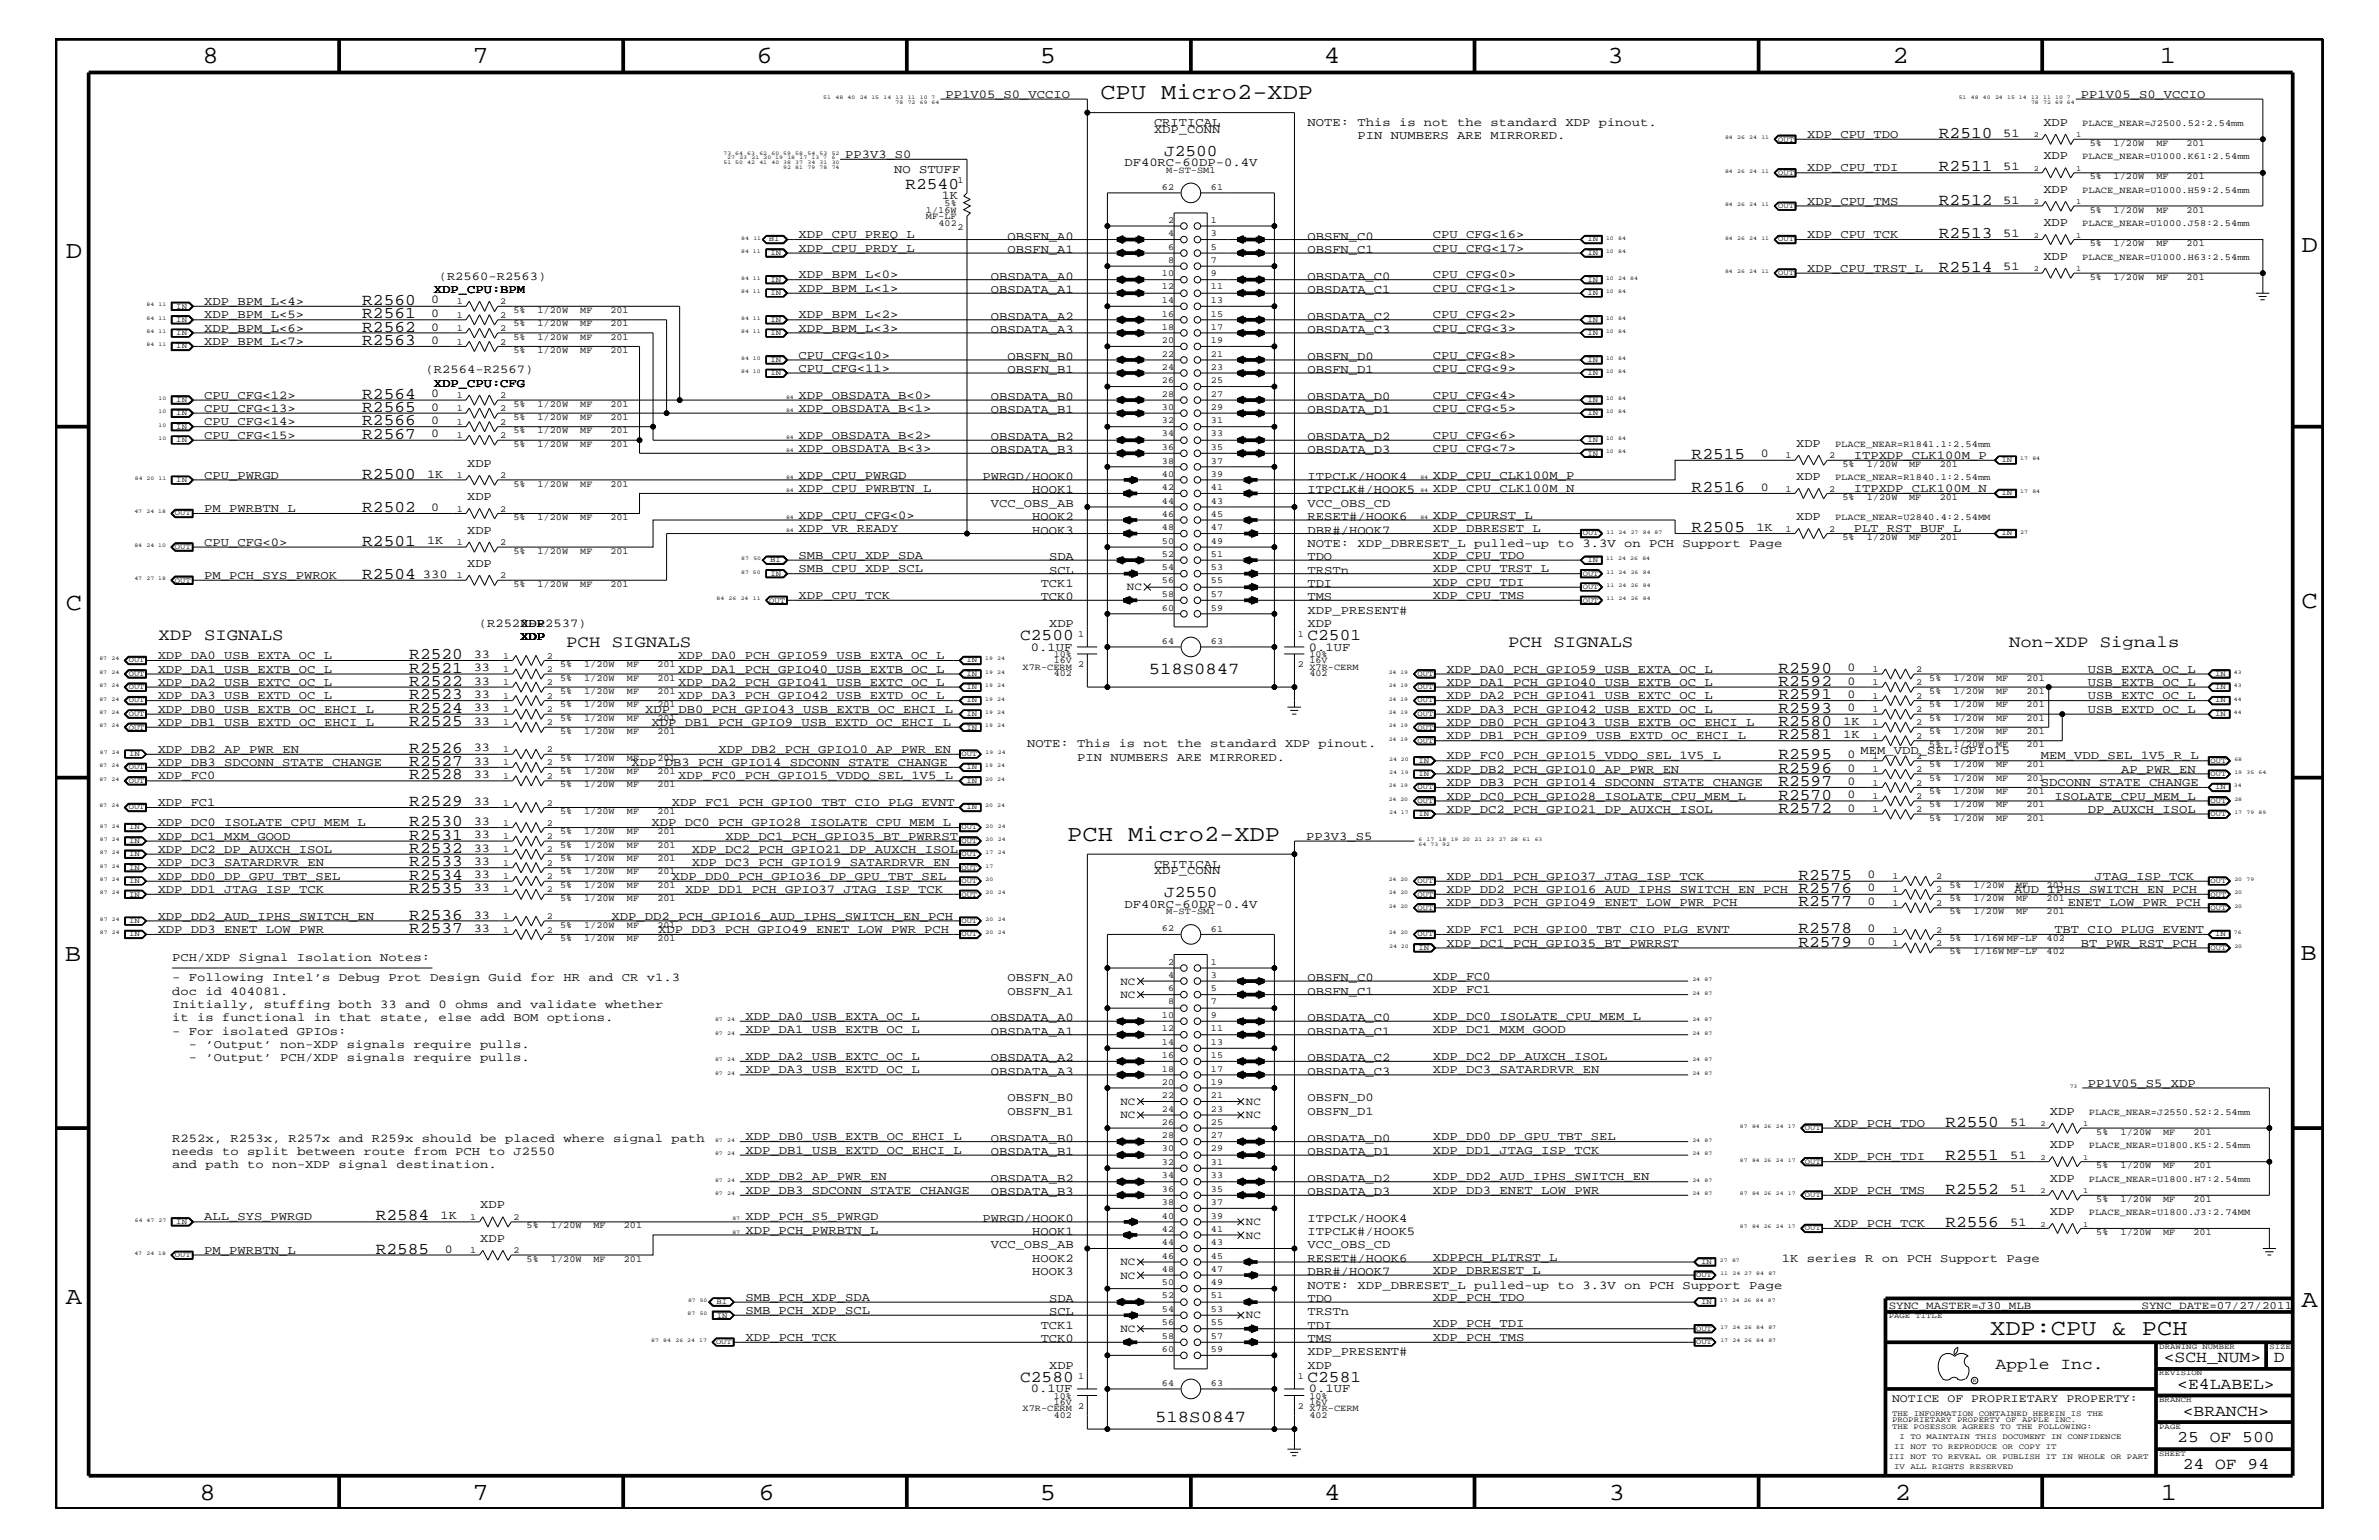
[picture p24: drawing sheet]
<svg xmlns="http://www.w3.org/2000/svg" width="432mm" height="279mm" viewBox="0 0 432 279" stroke-linecap="round" stroke-linejoin="round" font-family="sans-serif">
<defs><g id="words">
<g font-size="4.5">
<text x="36.7" y="11.5">8</text>
<text x="85.8" y="11.5">7</text>
<text x="137.3" y="11.5">6</text>
<text x="188.7" y="11.5">5</text>
<text x="240.3" y="11.5">4</text>
<text x="291.8" y="11.5">3</text>
<text x="343.5" y="11.5">2</text>
<text x="392" y="11.5">1</text>
<text x="11.9" y="46.8">D</text>
<text x="417.7" y="45.7">D</text>
<text x="11.9" y="110.6">C</text>
<text x="417.7" y="110.3">C</text>
<text x="11.8" y="174.3">B</text>
<text x="417.6" y="174.2">B</text>
<text x="11.9" y="236.7">A</text>
<text x="417.7" y="237.1">A</text>
<text x="36.2" y="272.1">8</text>
<text x="85.8" y="272.1">7</text>
<text x="137.7" y="272.1">6</text>
<text x="188.7" y="272.1">5</text>
<text x="240.4" y="272.1">4</text>
<text x="292" y="272.1">3</text>
<text x="343.9" y="272.1">2</text>
<text x="392.2" y="272.1">1</text>
</g>
<g font-size="4.1">
<text x="199.7" y="18">CPU Micro2-XDP</text>
<text x="193.7" y="152.6">PCH Micro2-XDP</text>
<text x="361.2" y="242.3">XDP:CPU &amp; PCH</text>
</g>
<g font-size="3">
<text x="211.3" y="28.2">J2500</text>
<text x="351.9" y="25">R2510</text>
<text x="164.3" y="34.2">R2540</text>
<text x="351.9" y="31.1">R2511</text>
<text x="351.9" y="37.2">R2512</text>
<text x="351.9" y="43.2">R2513</text>
<text x="351.9" y="49.3">R2514</text>
<text x="65.7" y="55.3">R2560</text>
<text x="65.7" y="57.8">R2561</text>
<text x="65.7" y="60.2">R2562</text>
<text x="65.7" y="62.6">R2563</text>
<text x="65.7" y="77.2">R2566</text>
<text x="65.7" y="74.7">R2565</text>
<text x="65.7" y="72.3">R2564</text>
<text x="65.7" y="79.6">R2567</text>
<text x="307" y="83.3">R2515</text>
<text x="65.7" y="86.9">R2500</text>
<text x="307" y="89.3">R2516</text>
<text x="65.7" y="92.9">R2502</text>
<text x="65.7" y="99">R2501</text>
<text x="307" y="96.5">R2505</text>
<text x="65.7" y="105">R2504</text>
<text x="28.8" y="116.2">XDP SIGNALS</text>
<text x="74.3" y="119.6">R2520</text>
<text x="102.8" y="117.4">PCH SIGNALS</text>
<text x="185.2" y="116.2">C2500</text>
<text x="237.3" y="116.2">C2501</text>
<text x="273.7" y="117.4">PCH SIGNALS</text>
<text x="364.7" y="117.4">Non-XDP Signals</text>
<text x="74.3" y="122">R2521</text>
<text x="74.3" y="124.4">R2522</text>
<text x="208.5" y="122.3">518S0847</text>
<text x="322.8" y="122">R2590</text>
<text x="322.8" y="124.4">R2592</text>
<text x="74.3" y="129.3">R2524</text>
<text x="74.3" y="131.7">R2525</text>
<text x="74.3" y="126.9">R2523</text>
<text x="322.8" y="126.9">R2591</text>
<text x="322.8" y="129.3">R2593</text>
<text x="322.8" y="131.7">R2580</text>
<text x="74.3" y="136.6">R2526</text>
<text x="322.8" y="134.1">R2581</text>
<text x="322.8" y="137.8">R2595</text>
<text x="74.3" y="139">R2527</text>
<text x="74.3" y="141.4">R2528</text>
<text x="322.8" y="142.6">R2597</text>
<text x="322.8" y="140.2">R2596</text>
<text x="74.3" y="149.9">R2530</text>
<text x="74.3" y="146.2">R2529</text>
<text x="322.8" y="147.5">R2572</text>
<text x="322.8" y="145.1">R2570</text>
<text x="74.3" y="154.7">R2532</text>
<text x="74.3" y="152.3">R2531</text>
<text x="74.3" y="157.2">R2533</text>
<text x="74.3" y="159.6">R2534</text>
<text x="74.3" y="162">R2535</text>
<text x="326.4" y="159.6">R2575</text>
<text x="326.4" y="162">R2576</text>
<text x="74.3" y="166.9">R2536</text>
<text x="211.3" y="162.8">J2550</text>
<text x="326.4" y="164.5">R2577</text>
<text x="74.3" y="169.3">R2537</text>
<text x="326.4" y="171.7">R2579</text>
<text x="326.4" y="169.3">R2578</text>
<text x="353.1" y="204.4">R2550</text>
<text x="353.1" y="210.5">R2551</text>
<text x="68.2" y="221.4">R2584</text>
<text x="353.1" y="216.6">R2552</text>
<text x="68.2" y="227.5">R2585</text>
<text x="353.1" y="222.6">R2556</text>
<text x="185.2" y="250.7">C2580</text>
<text x="237.3" y="250.7">C2581</text>
<text x="362.2" y="248.4">Apple Inc.</text>
<text x="392.7" y="247.1">&lt;SCH_NUM&gt;</text>
<text x="395.2" y="252">&lt;E4LABEL&gt;</text>
<text x="412.7" y="247.1">D</text>
<text x="396.2" y="256.8">&lt;BRANCH&gt;</text>
<text x="209.7" y="258">518S0847</text>
<text x="395.2" y="261.6">25 OF 500</text>
<text x="396.2" y="266.6">24 OF 94</text>
</g>
<g font-size="2.2">
<text x="171.6" y="17.7">PP1V05_S0_VCCIO</text>
<text x="377.7" y="17.7">PP1V05_S0_VCCIO</text>
<text x="209.5" y="22.9">CRITICAL</text>
<text x="237.3" y="22.9">NOTE: This is not the standard XDP pinout.</text>
<text x="370.9" y="22.9">XDP</text>
<text x="153.4" y="28.6">PP3V3_S0</text>
<text x="209.5" y="24.1">XDP_CONN</text>
<text x="246.4" y="25.3">PIN NUMBERS ARE MIRRORED.</text>
<text x="328" y="25">XDP_CPU_TDO</text>
<text x="363.6" y="24.8">51</text>
<text x="370.9" y="28.9">XDP</text>
<text x="162.3" y="31.4">NO STUFF</text>
<text x="204.1" y="30.2">DF40RC-60DP-0.4V</text>
<text x="328" y="31.1">XDP_CPU_TDI</text>
<text x="363.6" y="30.8">51</text>
<text x="370.9" y="35">XDP</text>
<text x="170.9" y="36.1">1K</text>
<text x="328" y="37.2">XDP_CPU_TMS</text>
<text x="363.6" y="36.9">51</text>
<text x="370.9" y="41">XDP</text>
<text x="144.9" y="45.7">XDP_CPU_PRDY_L</text>
<text x="144.9" y="43.2">XDP_CPU_PREQ_L</text>
<text x="182.9" y="43.5">OBSFN_A0</text>
<text x="182.9" y="45.9">OBSFN_A1</text>
<text x="237.3" y="45.9">OBSFN_C1</text>
<text x="237.3" y="43.5">OBSFN_C0</text>
<text x="260.1" y="45.7">CPU_CFG&lt;17&gt;</text>
<text x="260.1" y="43.2">CPU_CFG&lt;16&gt;</text>
<text x="328" y="43.2">XDP_CPU_TCK</text>
<text x="363.6" y="43">51</text>
<text x="370.9" y="47.1">XDP</text>
<text x="78.7" y="53.2">XDP_CPU:BPM</text>
<text x="79.6" y="50.7">(R2560-R2563)</text>
<text x="144.9" y="52.9">XDP_BPM_L&lt;1&gt;</text>
<text x="144.9" y="50.5">XDP_BPM_L&lt;0&gt;</text>
<text x="179.8" y="53.2">OBSDATA_A1</text>
<text x="179.8" y="50.7">OBSDATA_A0</text>
<text x="237.3" y="50.7">OBSDATA_C0</text>
<text x="237.3" y="53.2">OBSDATA_C1</text>
<text x="260.1" y="50.5">CPU_CFG&lt;0&gt;</text>
<text x="260.1" y="52.9">CPU_CFG&lt;1&gt;</text>
<text x="328" y="49.3">XDP_CPU_TRST_L</text>
<text x="363.6" y="49.1">51</text>
<text x="37.1" y="57.8">XDP_BPM_L&lt;5&gt;</text>
<text x="37.1" y="55.3">XDP_BPM_L&lt;4&gt;</text>
<text x="78.3" y="55.1">0</text>
<text x="78.3" y="57.5">0</text>
<text x="78.3" y="60">0</text>
<text x="144.9" y="57.8">XDP_BPM_L&lt;2&gt;</text>
<text x="179.8" y="58">OBSDATA_A2</text>
<text x="237.3" y="58">OBSDATA_C2</text>
<text x="260.1" y="57.8">CPU_CFG&lt;2&gt;</text>
<text x="37.1" y="60.2">XDP_BPM_L&lt;6&gt;</text>
<text x="37.1" y="62.6">XDP_BPM_L&lt;7&gt;</text>
<text x="78.3" y="62.3">0</text>
<text x="144.9" y="60.2">XDP_BPM_L&lt;3&gt;</text>
<text x="144.9" y="65.1">CPU_CFG&lt;10&gt;</text>
<text x="179.8" y="60.4">OBSDATA_A3</text>
<text x="182.9" y="65.3">OBSFN_B0</text>
<text x="237.3" y="60.4">OBSDATA_C3</text>
<text x="237.3" y="65.3">OBSFN_D0</text>
<text x="260.1" y="65.1">CPU_CFG&lt;8&gt;</text>
<text x="260.1" y="60.2">CPU_CFG&lt;3&gt;</text>
<text x="77.3" y="67.7">(R2564-R2567)</text>
<text x="78.7" y="70.1">XDP_CPU:CFG</text>
<text x="144.9" y="67.5">CPU_CFG&lt;11&gt;</text>
<text x="182.9" y="67.7">OBSFN_B1</text>
<text x="237.3" y="67.7">OBSFN_D1</text>
<text x="260.1" y="67.5">CPU_CFG&lt;9&gt;</text>
<text x="37.1" y="72.3">CPU_CFG&lt;12&gt;</text>
<text x="37.1" y="74.7">CPU_CFG&lt;13&gt;</text>
<text x="37.1" y="77.2">CPU_CFG&lt;14&gt;</text>
<text x="78.3" y="76.9">0</text>
<text x="78.3" y="74.5">0</text>
<text x="78.3" y="72.1">0</text>
<text x="144.9" y="72.3">XDP_OBSDATA_B&lt;0&gt;</text>
<text x="144.9" y="74.7">XDP_OBSDATA_B&lt;1&gt;</text>
<text x="179.8" y="75">OBSDATA_B1</text>
<text x="179.8" y="72.6">OBSDATA_B0</text>
<text x="237.3" y="72.6">OBSDATA_D0</text>
<text x="237.3" y="75">OBSDATA_D1</text>
<text x="260.1" y="72.3">CPU_CFG&lt;4&gt;</text>
<text x="260.1" y="74.7">CPU_CFG&lt;5&gt;</text>
<text x="37.1" y="79.6">CPU_CFG&lt;15&gt;</text>
<text x="78.3" y="79.4">0</text>
<text x="144.9" y="79.6">XDP_OBSDATA_B&lt;2&gt;</text>
<text x="144.9" y="82">XDP_OBSDATA_B&lt;3&gt;</text>
<text x="179.8" y="82.2">OBSDATA_B3</text>
<text x="179.8" y="79.9">OBSDATA_B2</text>
<text x="237.3" y="79.9">OBSDATA_D2</text>
<text x="237.3" y="82.2">OBSDATA_D3</text>
<text x="260.1" y="79.6">CPU_CFG&lt;6&gt;</text>
<text x="260.1" y="82">CPU_CFG&lt;7&gt;</text>
<text x="319.6" y="83">0</text>
<text x="326" y="81.1">XDP</text>
<text x="336.5" y="83.3">ITPXDP_CLK100M_P</text>
<text x="37.1" y="86.9">CPU_PWRGD</text>
<text x="77.5" y="86.6">1K</text>
<text x="84.8" y="84.7">XDP</text>
<text x="144.9" y="89.3">XDP_CPU_PWRBTN_L</text>
<text x="144.9" y="86.9">XDP_CPU_PWRGD</text>
<text x="178.3" y="87.1">PWRGD/HOOK0</text>
<text x="187.4" y="89.5">HOOK1</text>
<text x="237.3" y="89.5">ITPCLK#/HOOK5</text>
<text x="237.3" y="87.1">ITPCLK/HOOK4</text>
<text x="260.1" y="89.3">XDP_CPU_CLK100M_N</text>
<text x="260.1" y="86.9">XDP_CPU_CLK100M_P</text>
<text x="319.6" y="89">0</text>
<text x="326" y="87.1">XDP</text>
<text x="336.5" y="89.3">ITPXDP_CLK100M_N</text>
<text x="37.1" y="92.9">PM_PWRBTN_L</text>
<text x="78.3" y="92.7">0</text>
<text x="84.8" y="90.7">XDP</text>
<text x="144.9" y="94.2">XDP_CPU_CFG&lt;0&gt;</text>
<text x="179.8" y="92">VCC_OBS_AB</text>
<text x="187.4" y="94.3">HOOK2</text>
<text x="237.3" y="94.3">RESET#/HOOK6</text>
<text x="237.3" y="92">VCC_OBS_CD</text>
<text x="260.1" y="94.2">XDP_CPURST_L</text>
<text x="326" y="94.3">XDP</text>
<text x="37.1" y="99">CPU_CFG&lt;0&gt;</text>
<text x="77.5" y="98.7">1K</text>
<text x="84.8" y="96.8">XDP</text>
<text x="144.9" y="96.5">XDP_VR_READY</text>
<text x="144.9" y="101.4">SMB_CPU_XDP_SDA</text>
<text x="187.4" y="96.8">HOOK3</text>
<text x="190.4" y="101.6">SDA</text>
<text x="237.3" y="96.8">DBR#/HOOK7</text>
<text x="237.3" y="101.6">TDO</text>
<text x="237.3" y="99.3">NOTE: XDP_DBRESET_L pulled-up to 3.3V on PCH Support Page</text>
<text x="260.1" y="96.5">XDP_DBRESET_L</text>
<text x="260.1" y="101.4">XDP_CPU_TDO</text>
<text x="318.8" y="96.3">1K</text>
<text x="336.5" y="96.5">PLT_RST_BUF_L</text>
<text x="37.1" y="105">PM_PCH_SYS_PWROK</text>
<text x="76.8" y="104.8">330</text>
<text x="84.8" y="102.9">XDP</text>
<text x="144.9" y="103.8">SMB_CPU_XDP_SCL</text>
<text x="188.9" y="106.5">TCK1</text>
<text x="190.4" y="104.1">SCL</text>
<text x="237.3" y="104.1">TRSTn</text>
<text x="237.3" y="106.5">TDI</text>
<text x="260.1" y="106.3">XDP_CPU_TDI</text>
<text x="260.1" y="103.8">XDP_CPU_TRST_L</text>
<text x="86.9" y="113.7">(R2520-R2537)</text>
<text x="94.4" y="113.7">XDP</text>
<text x="144.9" y="108.7">XDP_CPU_TCK</text>
<text x="188.9" y="108.9">TCK0</text>
<text x="190.4" y="113.7">XDP</text>
<text x="237.3" y="108.9">TMS</text>
<text x="237.3" y="111.4">XDP_PRESENT#</text>
<text x="237.3" y="113.7">XDP</text>
<text x="260.1" y="108.7">XDP_CPU_TMS</text>
<text x="28.6" y="119.6">XDP_DA0_USB_EXTA_OC_L</text>
<text x="86" y="119.3">33</text>
<text x="94.4" y="116.2">XDP</text>
<text x="123.1" y="119.6">XDP_DA0_PCH_GPIO59_USB_EXTA_OC_L</text>
<text x="187.1" y="118.1">0.1UF</text>
<text x="237.6" y="118.1">0.1UF</text>
<text x="28.6" y="122">XDP_DA1_USB_EXTB_OC_L</text>
<text x="28.6" y="124.4">XDP_DA2_USB_EXTC_OC_L</text>
<text x="86" y="121.8">33</text>
<text x="86" y="124.2">33</text>
<text x="123.1" y="122">XDP_DA1_PCH_GPIO40_USB_EXTB_OC_L</text>
<text x="123.1" y="124.4">XDP_DA2_PCH_GPIO41_USB_EXTC_OC_L</text>
<text x="262.6" y="122">XDP_DA0_PCH_GPIO59_USB_EXTA_OC_L</text>
<text x="262.6" y="124.4">XDP_DA1_PCH_GPIO40_USB_EXTB_OC_L</text>
<text x="335.3" y="121.8">0</text>
<text x="335.3" y="124.2">0</text>
<text x="379" y="122">USB_EXTA_OC_L</text>
<text x="379" y="124.4">USB_EXTB_OC_L</text>
<text x="28.6" y="131.7">XDP_DB1_USB_EXTD_OC_EHCI_L</text>
<text x="28.6" y="129.3">XDP_DB0_USB_EXTB_OC_EHCI_L</text>
<text x="28.6" y="126.9">XDP_DA3_USB_EXTD_OC_L</text>
<text x="86" y="129.1">33</text>
<text x="86" y="131.5">33</text>
<text x="86" y="126.6">33</text>
<text x="117.1" y="129.3">XDP_DB0_PCH_GPIO43_USB_EXTB_OC_EHCI_L</text>
<text x="118.3" y="131.7">XDP_DB1_PCH_GPIO9_USB_EXTD_OC_EHCI_L</text>
<text x="123.1" y="126.9">XDP_DA3_PCH_GPIO42_USB_EXTD_OC_L</text>
<text x="262.6" y="131.7">XDP_DB0_PCH_GPIO43_USB_EXTB_OC_EHCI_L</text>
<text x="262.6" y="129.3">XDP_DA3_PCH_GPIO42_USB_EXTD_OC_L</text>
<text x="262.6" y="126.9">XDP_DA2_PCH_GPIO41_USB_EXTC_OC_L</text>
<text x="334.6" y="131.5">1K</text>
<text x="335.3" y="126.6">0</text>
<text x="335.3" y="129.1">0</text>
<text x="379" y="129.3">USB_EXTD_OC_L</text>
<text x="379" y="126.9">USB_EXTC_OC_L</text>
<text x="28.6" y="136.6">XDP_DB2_AP_PWR_EN</text>
<text x="86" y="136.3">33</text>
<text x="130.4" y="136.6">XDP_DB2_PCH_GPIO10_AP_PWR_EN</text>
<text x="186.4" y="135.6">NOTE: This is not the standard XDP pinout.</text>
<text x="262.6" y="134.1">XDP_DB1_PCH_GPIO9_USB_EXTD_OC_EHCI_L</text>
<text x="262.6" y="137.8">XDP_FC0_PCH_GPIO15_VDDQ_SEL_1V5_L</text>
<text x="334.6" y="133.9">1K</text>
<text x="335.3" y="137.5">0</text>
<text x="337.7" y="136.8">MEM_VDD_SEL:GPIO15</text>
<text x="370.4" y="137.8">MEM_VDD_SEL_1V5_R_L</text>
<text x="28.6" y="141.4">XDP_FC0</text>
<text x="28.6" y="139">XDP_DB3_SDCONN_STATE_CHANGE</text>
<text x="86" y="138.7">33</text>
<text x="86" y="141.2">33</text>
<text x="114.6" y="139">XDP_DB3_PCH_GPIO14_SDCONN_STATE_CHANGE</text>
<text x="123.1" y="141.4">XDP_FC0_PCH_GPIO15_VDDQ_SEL_1V5_L</text>
<text x="195.5" y="138">PIN NUMBERS ARE MIRRORED.</text>
<text x="262.6" y="142.6">XDP_DB3_PCH_GPIO14_SDCONN_STATE_CHANGE</text>
<text x="262.6" y="140.2">XDP_DB2_PCH_GPIO10_AP_PWR_EN</text>
<text x="335.3" y="142.4">0</text>
<text x="335.3" y="140">0</text>
<text x="370.4" y="142.6">SDCONN_STATE_CHANGE</text>
<text x="385" y="140.2">AP_PWR_EN</text>
<text x="28.6" y="146.2">XDP_FC1</text>
<text x="28.6" y="149.9">XDP_DC0_ISOLATE_CPU_MEM_L</text>
<text x="86" y="149.6">33</text>
<text x="86" y="146">33</text>
<text x="118.3" y="149.9">XDP_DC0_PCH_GPIO28_ISOLATE_CPU_MEM_L</text>
<text x="121.9" y="146.2">XDP_FC1_PCH_GPIO0_TBT_CIO_PLG_EVNT</text>
<text x="262.6" y="145.1">XDP_DC0_PCH_GPIO28_ISOLATE_CPU_MEM_L</text>
<text x="262.6" y="147.5">XDP_DC2_PCH_GPIO21_DP_AUXCH_ISOL</text>
<text x="335.3" y="147.3">0</text>
<text x="335.3" y="144.8">0</text>
<text x="372.9" y="145.1">ISOLATE_CPU_MEM_L</text>
<text x="379" y="147.5">DP_AUXCH_ISOL</text>
<text x="28.6" y="152.3">XDP_DC1_MXM_GOOD</text>
<text x="28.6" y="154.7">XDP_DC2_DP_AUXCH_ISOL</text>
<text x="86" y="154.5">33</text>
<text x="86" y="152.1">33</text>
<text x="125.6" y="154.7">XDP_DC2_PCH_GPIO21_DP_AUXCH_ISOL</text>
<text x="131.7" y="152.3">XDP_DC1_PCH_GPIO35_BT_PWRRST</text>
<text x="237.1" y="152.3">PP3V3_S5</text>
<text x="28.6" y="159.6">XDP_DD0_DP_GPU_TBT_SEL</text>
<text x="28.6" y="162">XDP_DD1_JTAG_ISP_TCK</text>
<text x="28.6" y="157.2">XDP_DC3_SATARDRVR_EN</text>
<text x="86" y="156.9">33</text>
<text x="86" y="159.4">33</text>
<text x="86" y="161.7">33</text>
<text x="121.9" y="159.6">XDP_DD0_PCH_GPIO36_DP_GPU_TBT_SEL</text>
<text x="124.4" y="162">XDP_DD1_PCH_GPIO37_JTAG_ISP_TCK</text>
<text x="125.6" y="157.2">XDP_DC3_PCH_GPIO19_SATARDRVR_EN</text>
<text x="209.5" y="157.4">CRITICAL</text>
<text x="209.5" y="158.6">XDP_CONN</text>
<text x="262.6" y="162">XDP_DD2_PCH_GPIO16_AUD_IPHS_SWITCH_EN_PCH</text>
<text x="262.6" y="159.6">XDP_DD1_PCH_GPIO37_JTAG_ISP_TCK</text>
<text x="339" y="159.4">0</text>
<text x="339" y="161.7">0</text>
<text x="365.6" y="162">AUD_IPHS_SWITCH_EN_PCH</text>
<text x="380.2" y="159.6">JTAG_ISP_TCK</text>
<text x="28.6" y="166.9">XDP_DD2_AUD_IPHS_SWITCH_EN</text>
<text x="86" y="166.7">33</text>
<text x="111" y="166.9">XDP_DD2_PCH_GPIO16_AUD_IPHS_SWITCH_EN_PCH</text>
<text x="204.1" y="164.7">DF40RC-60DP-0.4V</text>
<text x="262.6" y="164.5">XDP_DD3_PCH_GPIO49_ENET_LOW_PWR_PCH</text>
<text x="339" y="164.2">0</text>
<text x="375.3" y="164.5">ENET_LOW_PWR_PCH</text>
<text x="28.6" y="169.3">XDP_DD3_ENET_LOW_PWR</text>
<text x="86" y="169">33</text>
<text x="119.5" y="169.3">XDP_DD3_PCH_GPIO49_ENET_LOW_PWR_PCH</text>
<text x="262.6" y="171.7">XDP_DC1_PCH_GPIO35_BT_PWRRST</text>
<text x="262.6" y="169.3">XDP_FC1_PCH_GPIO0_TBT_CIO_PLG_EVNT</text>
<text x="339" y="171.5">0</text>
<text x="339" y="169">0</text>
<text x="372.9" y="169.3">TBT_CIO_PLUG_EVENT</text>
<text x="377.7" y="171.7">BT_PWR_RST_PCH</text>
<text x="31.2" y="178">- Following Intel’s Debug Prot Design Guid for HR and CR v1.3</text>
<text x="31.2" y="174.4">PCH/XDP Signal Isolation Notes:</text>
<text x="182.9" y="178">OBSFN_A0</text>
<text x="237.3" y="178">OBSFN_C0</text>
<text x="260.1" y="177.7">XDP_FC0</text>
<text x="31.2" y="182.9">Initially, stuffing both 33 and 0 ohms and validate whether</text>
<text x="31.2" y="185.3">it is functional in that state, else add BOM options.</text>
<text x="31.2" y="180.5">doc id 404081.</text>
<text x="135.3" y="185">XDP_DA0_USB_EXTA_OC_L</text>
<text x="179.8" y="185.3">OBSDATA_A0</text>
<text x="182.9" y="180.5">OBSFN_A1</text>
<text x="237.3" y="180.5">OBSFN_C1</text>
<text x="237.3" y="185.3">OBSDATA_C0</text>
<text x="260.1" y="180.2">XDP_FC1</text>
<text x="260.1" y="185">XDP_DC0_ISOLATE_CPU_MEM_L</text>
<text x="31.2" y="187.7">- For isolated GPIOs:</text>
<text x="34.3" y="190.2">- ’Output’ non-XDP signals require pulls.</text>
<text x="135.3" y="187.5">XDP_DA1_USB_EXTB_OC_L</text>
<text x="179.8" y="187.7">OBSDATA_A1</text>
<text x="237.3" y="187.7">OBSDATA_C1</text>
<text x="260.1" y="187.5">XDP_DC1_MXM_GOOD</text>
<text x="34.3" y="192.6">- ’Output’ PCH/XDP signals require pulls.</text>
<text x="135.3" y="192.3">XDP_DA2_USB_EXTC_OC_L</text>
<text x="135.3" y="194.8">XDP_DA3_USB_EXTD_OC_L</text>
<text x="179.8" y="195">OBSDATA_A3</text>
<text x="179.8" y="192.6">OBSDATA_A2</text>
<text x="237.3" y="195">OBSDATA_C3</text>
<text x="237.3" y="192.6">OBSDATA_C2</text>
<text x="260.1" y="192.3">XDP_DC2_DP_AUXCH_ISOL</text>
<text x="260.1" y="194.8">XDP_DC3_SATARDRVR_EN</text>
<text x="379" y="197.2">PP1V05_S5_XDP</text>
<text x="182.9" y="202.3">OBSFN_B1</text>
<text x="182.9" y="199.8">OBSFN_B0</text>
<text x="237.3" y="202.3">OBSFN_D1</text>
<text x="237.3" y="199.8">OBSFN_D0</text>
<text x="372.1" y="202.3">XDP</text>
<text x="31.2" y="209.6">needs to split between route from PCH to J2550</text>
<text x="31.2" y="207.1">R252x, R253x, R257x and R259x should be placed where signal path</text>
<text x="135.3" y="209.3">XDP_DB1_USB_EXTD_OC_EHCI_L</text>
<text x="135.3" y="206.9">XDP_DB0_USB_EXTB_OC_EHCI_L</text>
<text x="179.8" y="207.1">OBSDATA_B0</text>
<text x="179.8" y="209.6">OBSDATA_B1</text>
<text x="237.3" y="207.1">OBSDATA_D0</text>
<text x="237.3" y="209.6">OBSDATA_D1</text>
<text x="260.1" y="206.9">XDP_DD0_DP_GPU_TBT_SEL</text>
<text x="260.1" y="209.3">XDP_DD1_JTAG_ISP_TCK</text>
<text x="332.8" y="204.4">XDP_PCH_TDO</text>
<text x="364.9" y="204.2">51</text>
<text x="372.1" y="208.3">XDP</text>
<text x="31.2" y="211.9">and path to non-XDP signal destination.</text>
<text x="135.3" y="214.2">XDP_DB2_AP_PWR_EN</text>
<text x="179.8" y="214.4">OBSDATA_B2</text>
<text x="237.3" y="214.4">OBSDATA_D2</text>
<text x="260.1" y="214.2">XDP_DD2_AUD_IPHS_SWITCH_EN</text>
<text x="332.8" y="210.5">XDP_PCH_TDI</text>
<text x="364.9" y="210.3">51</text>
<text x="372.1" y="214.4">XDP</text>
<text x="37.1" y="221.4">ALL_SYS_PWRGD</text>
<text x="80" y="221.2">1K</text>
<text x="87.2" y="219.2">XDP</text>
<text x="135.3" y="221.4">XDP_PCH_S5_PWRGD</text>
<text x="135.3" y="216.6">XDP_DB3_SDCONN_STATE_CHANGE</text>
<text x="178.3" y="221.7">PWRGD/HOOK0</text>
<text x="179.8" y="216.9">OBSDATA_B3</text>
<text x="237.3" y="221.7">ITPCLK/HOOK4</text>
<text x="237.3" y="216.9">OBSDATA_D3</text>
<text x="260.1" y="216.6">XDP_DD3_ENET_LOW_PWR</text>
<text x="332.8" y="216.6">XDP_PCH_TMS</text>
<text x="364.9" y="216.4">51</text>
<text x="372.1" y="220.4">XDP</text>
<text x="37.1" y="227.5">PM_PWRBTN_L</text>
<text x="80.7" y="227.3">0</text>
<text x="87.2" y="225.3">XDP</text>
<text x="135.3" y="223.9">XDP_PCH_PWRBTN_L</text>
<text x="179.8" y="226.5">VCC_OBS_AB</text>
<text x="187.4" y="224.1">HOOK1</text>
<text x="237.3" y="226.5">VCC_OBS_CD</text>
<text x="237.3" y="224.1">ITPCLK#/HOOK5</text>
<text x="332.8" y="222.6">XDP_PCH_TCK</text>
<text x="364.9" y="222.4">51</text>
<text x="187.4" y="231.3">HOOK3</text>
<text x="187.4" y="229">HOOK2</text>
<text x="237.3" y="231.3">DBR#/HOOK7</text>
<text x="237.3" y="229">RESET#/HOOK6</text>
<text x="237.3" y="233.8">NOTE: XDP_DBRESET_L pulled-up to 3.3V on PCH Support Page</text>
<text x="260.1" y="228.7">XDPPCH_PLTRST_L</text>
<text x="260.1" y="231.1">XDP_DBRESET_L</text>
<text x="323.4" y="229">1K series R on PCH Support Page</text>
<text x="135.3" y="236">SMB_PCH_XDP_SDA</text>
<text x="135.3" y="238.4">SMB_PCH_XDP_SCL</text>
<text x="190.4" y="238.6">SCL</text>
<text x="190.4" y="236.2">SDA</text>
<text x="237.3" y="238.6">TRSTn</text>
<text x="237.3" y="236.2">TDO</text>
<text x="260.1" y="236">XDP_PCH_TDO</text>
<text x="135.3" y="243.3">XDP_PCH_TCK</text>
<text x="188.9" y="241.1">TCK1</text>
<text x="188.9" y="243.5">TCK0</text>
<text x="237.3" y="245.9">XDP_PRESENT#</text>
<text x="237.3" y="243.5">TMS</text>
<text x="237.3" y="241.1">TDI</text>
<text x="260.1" y="243.3">XDP_PCH_TMS</text>
<text x="260.1" y="240.8">XDP_PCH_TDI</text>
<text x="190.4" y="248.4">XDP</text>
<text x="237.3" y="248.4">XDP</text>
<text x="187.1" y="252.6">0.1UF</text>
<text x="237.6" y="252.6">0.1UF</text>
</g>
<text font-size="2.1" x="343.4" y="254.4">NOTICE OF PROPRIETARY PROPERTY:</text>
<g font-size="2">
<text x="204.6" y="107.1">NC</text>
<text x="203.4" y="178.7">NC</text>
<text x="203.4" y="181">NC</text>
<text x="203.4" y="202.9">NC</text>
<text x="203.4" y="200.4">NC</text>
<text x="226.1" y="200.4">NC</text>
<text x="226.1" y="202.9">NC</text>
<text x="226.1" y="222.3">NC</text>
<text x="226.1" y="224.7">NC</text>
<text x="203.4" y="232">NC</text>
<text x="203.4" y="229.6">NC</text>
<text x="226.1" y="239.2">NC</text>
<text x="342.8" y="237.4">SYNC_MASTER=J30_MLB</text>
<text x="388.7" y="237.4">SYNC_DATE=07/27/2011</text>
<text x="203.4" y="241.7">NC</text>
</g>
<g font-size="1.7">
<text x="378" y="22.9">PLACE_NEAR=J2500.52:2.54mm</text>
<text x="378" y="28.9">PLACE_NEAR=U1000.K61:2.54mm</text>
<text x="379.3" y="26.5">5%</text>
<text x="383.6" y="26.5">1/20W</text>
<text x="391.4" y="26.5">MF</text>
<text x="396.9" y="26.5">201</text>
<text x="173.8" y="33.1">1</text>
<text x="210.9" y="34.4">62</text>
<text x="211.7" y="31.4">M-ST-SM1</text>
<text x="219.8" y="34.5">61</text>
<text x="378" y="35">PLACE_NEAR=U1000.H59:2.54mm</text>
<text x="379.3" y="32.5">5%</text>
<text x="383.6" y="32.5">1/20W</text>
<text x="391.4" y="32.5">MF</text>
<text x="396.9" y="32.5">201</text>
<text x="168.1" y="38.6">1/16W</text>
<text x="168.1" y="39.8">MF-LF</text>
<text x="170.3" y="41">402</text>
<text x="171.4" y="37.4">5%</text>
<text x="173.8" y="41.7">2</text>
<text x="212" y="40.4">2</text>
<text x="219.8" y="40.4">1</text>
<text x="378" y="41">PLACE_NEAR=U1000.J58:2.54mm</text>
<text x="379.3" y="38.6">5%</text>
<text x="383.6" y="38.6">1/20W</text>
<text x="391.4" y="38.6">MF</text>
<text x="396.9" y="38.6">201</text>
<text x="212" y="42.9">4</text>
<text x="212" y="45.3">6</text>
<text x="212" y="47.7">8</text>
<text x="219.8" y="42.9">3</text>
<text x="219.8" y="45.3">5</text>
<text x="219.8" y="47.7">7</text>
<text x="378" y="47.1">PLACE_NEAR=U1000.H63:2.54mm</text>
<text x="379.3" y="44.6">5%</text>
<text x="383.6" y="44.6">1/20W</text>
<text x="391.4" y="44.6">MF</text>
<text x="396.9" y="44.6">201</text>
<text x="210.9" y="50.2">10</text>
<text x="210.9" y="52.5">12</text>
<text x="219.8" y="52.5">11</text>
<text x="219.8" y="50.2">9</text>
<text x="379.3" y="50.7">5%</text>
<text x="383.6" y="50.7">1/20W</text>
<text x="391.4" y="50.7">MF</text>
<text x="396.9" y="50.7">201</text>
<text x="82.9" y="55.2">1</text>
<text x="82.9" y="57.7">1</text>
<text x="90.8" y="55.2">2</text>
<text x="90.8" y="57.7">2</text>
<text x="93.2" y="56.8">5%</text>
<text x="93.2" y="59.2">5%</text>
<text x="97.5" y="56.8">1/20W</text>
<text x="97.5" y="59.2">1/20W</text>
<text x="105.3" y="56.8">MF</text>
<text x="105.3" y="59.2">MF</text>
<text x="110.8" y="56.8">201</text>
<text x="110.8" y="59.2">201</text>
<text x="210.9" y="55">14</text>
<text x="210.9" y="57.4">16</text>
<text x="210.9" y="59.8">18</text>
<text x="219.8" y="55">13</text>
<text x="219.8" y="57.4">15</text>
<text x="219.8" y="59.8">17</text>
<text x="82.9" y="60.1">1</text>
<text x="82.9" y="62.5">1</text>
<text x="90.8" y="60.1">2</text>
<text x="90.8" y="62.5">2</text>
<text x="93.2" y="61.7">5%</text>
<text x="93.2" y="64">5%</text>
<text x="97.5" y="61.7">1/20W</text>
<text x="97.5" y="64">1/20W</text>
<text x="105.3" y="61.7">MF</text>
<text x="105.3" y="64">MF</text>
<text x="110.8" y="61.7">201</text>
<text x="110.8" y="64">201</text>
<text x="210.9" y="62.3">20</text>
<text x="210.9" y="64.7">22</text>
<text x="219.8" y="62.3">19</text>
<text x="219.8" y="64.7">21</text>
<text x="210.9" y="67.1">24</text>
<text x="210.9" y="69.5">26</text>
<text x="210.9" y="72">28</text>
<text x="219.8" y="69.5">25</text>
<text x="219.8" y="72">27</text>
<text x="219.8" y="67.1">23</text>
<text x="82.9" y="77.1">1</text>
<text x="82.9" y="74.6">1</text>
<text x="82.9" y="72.2">1</text>
<text x="90.8" y="77.1">2</text>
<text x="90.8" y="74.6">2</text>
<text x="90.8" y="72.2">2</text>
<text x="93.2" y="76.2">5%</text>
<text x="93.2" y="73.8">5%</text>
<text x="97.5" y="76.2">1/20W</text>
<text x="97.5" y="73.8">1/20W</text>
<text x="105.3" y="76.2">MF</text>
<text x="105.3" y="73.8">MF</text>
<text x="110.8" y="76.2">201</text>
<text x="110.8" y="73.8">201</text>
<text x="210.9" y="74.4">30</text>
<text x="210.9" y="76.8">32</text>
<text x="219.8" y="74.4">29</text>
<text x="219.8" y="76.8">31</text>
<text x="82.9" y="79.4">1</text>
<text x="90.8" y="79.4">2</text>
<text x="93.2" y="78.6">5%</text>
<text x="93.2" y="81.1">5%</text>
<text x="97.5" y="78.6">1/20W</text>
<text x="97.5" y="81.1">1/20W</text>
<text x="105.3" y="78.6">MF</text>
<text x="105.3" y="81.1">MF</text>
<text x="110.8" y="78.6">201</text>
<text x="110.8" y="81.1">201</text>
<text x="210.9" y="79.2">34</text>
<text x="210.9" y="81.6">36</text>
<text x="219.8" y="79.2">33</text>
<text x="219.8" y="81.6">35</text>
<text x="324.1" y="83.1">1</text>
<text x="332" y="83.1">2</text>
<text x="333.1" y="81.1">PLACE_NEAR=R1841.1:2.54mm</text>
<text x="82.9" y="86.7">1</text>
<text x="90.8" y="86.7">2</text>
<text x="93.2" y="88.3">5%</text>
<text x="97.5" y="88.3">1/20W</text>
<text x="105.3" y="88.3">MF</text>
<text x="110.8" y="88.3">201</text>
<text x="210.9" y="84.1">38</text>
<text x="210.9" y="86.5">40</text>
<text x="210.9" y="88.9">42</text>
<text x="219.8" y="84.1">37</text>
<text x="219.8" y="86.5">39</text>
<text x="219.8" y="88.9">41</text>
<text x="324.1" y="89.2">1</text>
<text x="332" y="89.2">2</text>
<text x="333.1" y="87.1">PLACE_NEAR=R1840.1:2.54mm</text>
<text x="334.4" y="84.7">5%</text>
<text x="338.8" y="84.7">1/20W</text>
<text x="346.5" y="84.7">MF</text>
<text x="352.1" y="84.7">201</text>
<text x="82.9" y="92.8">1</text>
<text x="90.8" y="92.8">2</text>
<text x="93.2" y="94.3">5%</text>
<text x="97.5" y="94.3">1/20W</text>
<text x="105.3" y="94.3">MF</text>
<text x="110.8" y="94.3">201</text>
<text x="210.9" y="93.8">46</text>
<text x="210.9" y="91.4">44</text>
<text x="219.8" y="91.4">43</text>
<text x="219.8" y="93.8">45</text>
<text x="333.1" y="94.3">PLACE_NEAR=U2840.4:2.54MM</text>
<text x="334.4" y="90.7">5%</text>
<text x="338.8" y="90.7">1/20W</text>
<text x="346.5" y="90.7">MF</text>
<text x="352.1" y="90.7">201</text>
<text x="82.9" y="98.8">1</text>
<text x="90.8" y="98.8">2</text>
<text x="93.2" y="100.4">5%</text>
<text x="97.5" y="100.4">1/20W</text>
<text x="105.3" y="100.4">MF</text>
<text x="110.8" y="100.4">201</text>
<text x="210.9" y="96.2">48</text>
<text x="210.9" y="98.7">50</text>
<text x="210.9" y="101">52</text>
<text x="219.8" y="96.2">47</text>
<text x="219.8" y="98.7">49</text>
<text x="219.8" y="101">51</text>
<text x="324.1" y="96.5">1</text>
<text x="332" y="96.5">2</text>
<text x="334.4" y="98">5%</text>
<text x="338.8" y="98">1/20W</text>
<text x="346.5" y="98">MF</text>
<text x="352.1" y="98">201</text>
<text x="82.9" y="104.9">1</text>
<text x="90.8" y="104.9">2</text>
<text x="93.2" y="106.5">5%</text>
<text x="97.5" y="106.5">1/20W</text>
<text x="105.3" y="106.5">MF</text>
<text x="110.8" y="106.5">201</text>
<text x="210.9" y="103.5">54</text>
<text x="210.9" y="105.9">56</text>
<text x="219.8" y="105.9">55</text>
<text x="219.8" y="103.5">53</text>
<text x="210.9" y="108.3">58</text>
<text x="210.9" y="110.8">60</text>
<text x="219.8" y="108.3">57</text>
<text x="219.8" y="110.8">59</text>
<text x="91.4" y="119.5">1</text>
<text x="99.2" y="119.5">2</text>
<text x="191.3" y="119.2">10%</text>
<text x="195.7" y="115.6">1</text>
<text x="210.9" y="116.8">64</text>
<text x="219.8" y="116.8">63</text>
<text x="235.5" y="115.6">1</text>
<text x="237.7" y="119.2">10%</text>
<text x="91.4" y="121.9">1</text>
<text x="91.4" y="124.3">1</text>
<text x="99.2" y="121.9">2</text>
<text x="99.2" y="124.3">2</text>
<text x="101.7" y="123.5">5%</text>
<text x="101.7" y="121">5%</text>
<text x="101.7" y="125.9">5%</text>
<text x="106" y="123.5">1/20W</text>
<text x="106" y="121">1/20W</text>
<text x="106" y="125.9">1/20W</text>
<text x="113.8" y="123.5">MF</text>
<text x="113.8" y="121">MF</text>
<text x="113.8" y="125.9">MF</text>
<text x="119.3" y="123.5">201</text>
<text x="119.3" y="121">201</text>
<text x="119.3" y="125.9">201</text>
<text x="185.6" y="121.5">X7R-CERM</text>
<text x="191.3" y="120.3">16V</text>
<text x="191.3" y="122.7">402</text>
<text x="195.7" y="121">2</text>
<text x="235.5" y="121">2</text>
<text x="237.7" y="121.5">X7R-CERM</text>
<text x="237.7" y="120.3">16V</text>
<text x="237.7" y="122.7">402</text>
<text x="339.9" y="121.9">1</text>
<text x="339.9" y="124.3">1</text>
<text x="347.8" y="124.3">2</text>
<text x="347.8" y="121.9">2</text>
<text x="350.2" y="123.5">5%</text>
<text x="350.2" y="125.9">5%</text>
<text x="354.6" y="123.5">1/20W</text>
<text x="354.6" y="125.9">1/20W</text>
<text x="362.3" y="125.9">MF</text>
<text x="362.3" y="123.5">MF</text>
<text x="367.8" y="123.5">201</text>
<text x="367.8" y="125.9">201</text>
<text x="91.4" y="129.1">1</text>
<text x="91.4" y="131.6">1</text>
<text x="91.4" y="126.8">1</text>
<text x="99.2" y="129.1">2</text>
<text x="99.2" y="131.6">2</text>
<text x="99.2" y="126.8">2</text>
<text x="101.7" y="130.8">5%</text>
<text x="101.7" y="128.3">5%</text>
<text x="106" y="130.8">1/20W</text>
<text x="106" y="128.3">1/20W</text>
<text x="113.8" y="130.8">MF</text>
<text x="113.8" y="128.3">MF</text>
<text x="119.3" y="130.8">201</text>
<text x="119.3" y="128.3">201</text>
<text x="339.9" y="126.8">1</text>
<text x="339.9" y="129.1">1</text>
<text x="339.9" y="131.6">1</text>
<text x="347.8" y="126.8">2</text>
<text x="347.8" y="129.1">2</text>
<text x="347.8" y="131.6">2</text>
<text x="350.2" y="128.3">5%</text>
<text x="350.2" y="130.8">5%</text>
<text x="354.6" y="128.3">1/20W</text>
<text x="354.6" y="130.8">1/20W</text>
<text x="362.3" y="128.3">MF</text>
<text x="362.3" y="130.8">MF</text>
<text x="367.8" y="128.3">201</text>
<text x="367.8" y="130.8">201</text>
<text x="91.4" y="136.4">1</text>
<text x="99.2" y="136.4">2</text>
<text x="101.7" y="133.2">5%</text>
<text x="106" y="133.2">1/20W</text>
<text x="113.8" y="133.2">MF</text>
<text x="119.3" y="133.2">201</text>
<text x="339.9" y="134.1">1</text>
<text x="339.9" y="137.7">1</text>
<text x="347.8" y="134.1">2</text>
<text x="347.8" y="137.7">2</text>
<text x="350.2" y="135.6">5%</text>
<text x="350.2" y="133.2">5%</text>
<text x="354.6" y="135.6">1/20W</text>
<text x="354.6" y="133.2">1/20W</text>
<text x="362.3" y="135.6">MF</text>
<text x="362.3" y="133.2">MF</text>
<text x="367.8" y="135.6">201</text>
<text x="367.8" y="133.2">201</text>
<text x="91.4" y="138.9">1</text>
<text x="91.4" y="141.3">1</text>
<text x="99.2" y="138.9">2</text>
<text x="99.2" y="141.3">2</text>
<text x="101.7" y="138">5%</text>
<text x="101.7" y="140.4">5%</text>
<text x="101.7" y="142.9">5%</text>
<text x="106" y="138">1/20W</text>
<text x="106" y="140.4">1/20W</text>
<text x="106" y="142.9">1/20W</text>
<text x="113.8" y="138">MF</text>
<text x="113.8" y="140.4">MF</text>
<text x="113.8" y="142.9">MF</text>
<text x="119.3" y="138">201</text>
<text x="119.3" y="140.4">201</text>
<text x="119.3" y="142.9">201</text>
<text x="339.9" y="140.1">1</text>
<text x="339.9" y="142.5">1</text>
<text x="347.8" y="142.5">2</text>
<text x="347.8" y="140.1">2</text>
<text x="350.2" y="141.7">5%</text>
<text x="350.2" y="139.2">5%</text>
<text x="354.6" y="141.7">1/20W</text>
<text x="354.6" y="139.2">1/20W</text>
<text x="362.3" y="141.7">MF</text>
<text x="362.3" y="139.2">MF</text>
<text x="367.8" y="141.7">201</text>
<text x="367.8" y="139.2">201</text>
<text x="91.4" y="149.8">1</text>
<text x="91.4" y="146.2">1</text>
<text x="99.2" y="149.8">2</text>
<text x="99.2" y="146.2">2</text>
<text x="101.7" y="147.7">5%</text>
<text x="106" y="147.7">1/20W</text>
<text x="113.8" y="147.7">MF</text>
<text x="119.3" y="147.7">201</text>
<text x="339.9" y="147.3">1</text>
<text x="339.9" y="144.9">1</text>
<text x="347.8" y="144.9">2</text>
<text x="347.8" y="147.3">2</text>
<text x="350.2" y="144">5%</text>
<text x="350.2" y="149">5%</text>
<text x="350.2" y="146.5">5%</text>
<text x="354.6" y="144">1/20W</text>
<text x="354.6" y="149">1/20W</text>
<text x="354.6" y="146.5">1/20W</text>
<text x="362.3" y="144">MF</text>
<text x="362.3" y="149">MF</text>
<text x="362.3" y="146.5">MF</text>
<text x="367.8" y="144">201</text>
<text x="367.8" y="149">201</text>
<text x="367.8" y="146.5">201</text>
<text x="91.4" y="154.6">1</text>
<text x="91.4" y="152.2">1</text>
<text x="99.2" y="154.6">2</text>
<text x="99.2" y="152.2">2</text>
<text x="101.7" y="151.3">5%</text>
<text x="101.7" y="153.8">5%</text>
<text x="106" y="151.3">1/20W</text>
<text x="106" y="153.8">1/20W</text>
<text x="113.8" y="151.3">MF</text>
<text x="113.8" y="153.8">MF</text>
<text x="119.3" y="151.3">201</text>
<text x="119.3" y="153.8">201</text>
<text x="91.4" y="157.1">1</text>
<text x="91.4" y="159.5">1</text>
<text x="91.4" y="161.9">1</text>
<text x="99.2" y="157.1">2</text>
<text x="99.2" y="159.5">2</text>
<text x="99.2" y="161.9">2</text>
<text x="101.7" y="156.2">5%</text>
<text x="101.7" y="158.6">5%</text>
<text x="101.7" y="161.1">5%</text>
<text x="106" y="156.2">1/20W</text>
<text x="106" y="158.6">1/20W</text>
<text x="106" y="161.1">1/20W</text>
<text x="113.8" y="156.2">MF</text>
<text x="113.8" y="158.6">MF</text>
<text x="113.8" y="161.1">MF</text>
<text x="119.3" y="156.2">201</text>
<text x="119.3" y="158.6">201</text>
<text x="119.3" y="161.1">201</text>
<text x="343.5" y="159.5">1</text>
<text x="343.5" y="161.9">1</text>
<text x="351.5" y="159.5">2</text>
<text x="351.5" y="161.9">2</text>
<text x="353.8" y="161.1">5%</text>
<text x="358.2" y="161.1">1/20W</text>
<text x="365.9" y="161.1">MF</text>
<text x="371.5" y="161.1">201</text>
<text x="91.4" y="166.7">1</text>
<text x="99.2" y="166.7">2</text>
<text x="101.7" y="163.5">5%</text>
<text x="106" y="163.5">1/20W</text>
<text x="113.8" y="163.5">MF</text>
<text x="119.3" y="163.5">201</text>
<text x="211.7" y="165.9">M-ST-SM1</text>
<text x="343.5" y="164.4">1</text>
<text x="351.5" y="164.4">2</text>
<text x="353.8" y="165.9">5%</text>
<text x="353.8" y="163.5">5%</text>
<text x="358.2" y="165.9">1/20W</text>
<text x="358.2" y="163.5">1/20W</text>
<text x="365.9" y="165.9">MF</text>
<text x="365.9" y="163.5">MF</text>
<text x="371.5" y="165.9">201</text>
<text x="371.5" y="163.5">201</text>
<text x="91.4" y="169.2">1</text>
<text x="99.2" y="169.2">2</text>
<text x="101.7" y="168.3">5%</text>
<text x="101.7" y="170.7">5%</text>
<text x="106" y="168.3">1/20W</text>
<text x="106" y="170.7">1/20W</text>
<text x="113.8" y="168.3">MF</text>
<text x="113.8" y="170.7">MF</text>
<text x="119.3" y="168.3">201</text>
<text x="119.3" y="170.7">201</text>
<text x="210.9" y="168.9">62</text>
<text x="219.8" y="169">61</text>
<text x="343.5" y="171.6">1</text>
<text x="343.5" y="169.2">1</text>
<text x="351.5" y="171.6">2</text>
<text x="351.5" y="169.2">2</text>
<text x="353.8" y="173.2">5%</text>
<text x="353.8" y="170.7">5%</text>
<text x="358.2" y="173.2">1/16W MF-LF</text>
<text x="358.2" y="170.7">1/16W MF-LF</text>
<text x="371.5" y="173.2">402</text>
<text x="371.5" y="170.7">402</text>
<text x="212" y="175">2</text>
<text x="212" y="177.4">4</text>
<text x="212" y="179.9">6</text>
<text x="219.8" y="175">1</text>
<text x="219.8" y="177.4">3</text>
<text x="219.8" y="179.9">5</text>
<text x="210.9" y="184.7">10</text>
<text x="212" y="182.2">8</text>
<text x="219.8" y="182.2">7</text>
<text x="219.8" y="184.7">9</text>
<text x="210.9" y="187.1">12</text>
<text x="210.9" y="189.5">14</text>
<text x="210.9" y="192">16</text>
<text x="219.8" y="187.1">11</text>
<text x="219.8" y="189.5">13</text>
<text x="219.8" y="192">15</text>
<text x="210.9" y="194.4">18</text>
<text x="210.9" y="196.8">20</text>
<text x="219.8" y="194.4">17</text>
<text x="219.8" y="196.8">19</text>
<text x="210.9" y="199.2">22</text>
<text x="210.9" y="201.7">24</text>
<text x="219.8" y="201.7">23</text>
<text x="219.8" y="199.2">21</text>
<text x="379.1" y="202.3">PLACE_NEAR=J2550.52:2.54mm</text>
<text x="210.9" y="206.5">28</text>
<text x="210.9" y="204.1">26</text>
<text x="210.9" y="208.9">30</text>
<text x="219.8" y="206.5">27</text>
<text x="219.8" y="204.1">25</text>
<text x="219.8" y="208.9">29</text>
<text x="379.1" y="208.3">PLACE_NEAR=U1800.K5:2.54mm</text>
<text x="380.5" y="205.9">5%</text>
<text x="384.9" y="205.9">1/20W</text>
<text x="392.6" y="205.9">MF</text>
<text x="398.1" y="205.9">201</text>
<text x="210.9" y="211.4">32</text>
<text x="210.9" y="213.8">34</text>
<text x="219.8" y="211.4">31</text>
<text x="219.8" y="213.8">33</text>
<text x="379.1" y="214.4">PLACE_NEAR=U1800.H7:2.54mm</text>
<text x="380.5" y="211.9">5%</text>
<text x="384.9" y="211.9">1/20W</text>
<text x="392.6" y="211.9">MF</text>
<text x="398.1" y="211.9">201</text>
<text x="85.3" y="221.3">1</text>
<text x="93.2" y="221.3">2</text>
<text x="210.9" y="216.2">36</text>
<text x="210.9" y="218.6">38</text>
<text x="210.9" y="221.1">40</text>
<text x="219.8" y="216.2">35</text>
<text x="219.8" y="218.6">37</text>
<text x="219.8" y="221.1">39</text>
<text x="379.1" y="220.4">PLACE_NEAR=U1800.J3:2.74MM</text>
<text x="380.5" y="218">5%</text>
<text x="384.9" y="218">1/20W</text>
<text x="392.6" y="218">MF</text>
<text x="398.1" y="218">201</text>
<text x="85.3" y="227.4">1</text>
<text x="93.2" y="227.4">2</text>
<text x="95.6" y="222.9">5%</text>
<text x="100" y="222.9">1/20W</text>
<text x="107.7" y="222.9">MF</text>
<text x="113.2" y="222.9">201</text>
<text x="210.9" y="223.5">42</text>
<text x="210.9" y="225.9">44</text>
<text x="219.8" y="223.5">41</text>
<text x="219.8" y="225.9">43</text>
<text x="380.5" y="224.1">5%</text>
<text x="384.9" y="224.1">1/20W</text>
<text x="392.6" y="224.1">MF</text>
<text x="398.1" y="224.1">201</text>
<text x="95.6" y="229">5%</text>
<text x="100" y="229">1/20W</text>
<text x="107.7" y="229">MF</text>
<text x="113.2" y="229">201</text>
<text x="210.9" y="228.4">46</text>
<text x="210.9" y="230.7">48</text>
<text x="210.9" y="233.2">50</text>
<text x="219.8" y="228.4">45</text>
<text x="219.8" y="230.7">47</text>
<text x="219.8" y="233.2">49</text>
<text x="210.9" y="235.6">52</text>
<text x="210.9" y="238">54</text>
<text x="219.8" y="235.6">51</text>
<text x="219.8" y="238">53</text>
<text x="210.9" y="240.5">56</text>
<text x="210.9" y="242.9">58</text>
<text x="210.9" y="245.3">60</text>
<text x="219.8" y="240.5">55</text>
<text x="219.8" y="242.9">57</text>
<text x="219.8" y="245.3">59</text>
<text x="195.7" y="250.1">1</text>
<text x="210.9" y="251.4">64</text>
<text x="219.8" y="251.4">63</text>
<text x="235.5" y="250.1">1</text>
<text x="185.6" y="256.1">X7R-CERM 2</text>
<text x="191.3" y="254.9">16V</text>
<text x="191.3" y="253.8">10%</text>
<text x="191.3" y="257.3">402</text>
<text x="235.5" y="255.6">2 X7R-CERM</text>
<text x="237.7" y="254.9">16V</text>
<text x="237.7" y="253.8">10%</text>
<text x="237.7" y="257.3">402</text>
</g>
<g font-size="1.4">
<text x="322.7" y="25.7">OUT</text>
<text x="369.1" y="24.9">2</text>
<text x="376.9" y="24.9">1</text>
<text x="322.7" y="31.7">OUT</text>
<text x="369.1" y="31">2</text>
<text x="376.9" y="31">1</text>
<text x="322.7" y="37.8">OUT</text>
<text x="369.1" y="37">2</text>
<text x="376.9" y="37">1</text>
<text x="139.5" y="43.8">BI</text>
<text x="139.9" y="46.3">IN</text>
<text x="288.1" y="43.8">IN</text>
<text x="288.1" y="46.3">IN</text>
<text x="322.7" y="43.8">OUT</text>
<text x="369.1" y="43.1">2</text>
<text x="376.9" y="43.1">1</text>
<text x="139.9" y="53.5">IN</text>
<text x="139.9" y="51.1">IN</text>
<text x="288.1" y="51.1">IN</text>
<text x="288.1" y="53.5">IN</text>
<text x="322.7" y="49.9">OUT</text>
<text x="369.1" y="49.1">2</text>
<text x="376.9" y="49.1">1</text>
<text x="32" y="58.4">IN</text>
<text x="32" y="56">IN</text>
<text x="139.9" y="58.4">IN</text>
<text x="288.1" y="58.4">IN</text>
<text x="32" y="60.8">IN</text>
<text x="32" y="63.2">IN</text>
<text x="139.9" y="60.8">IN</text>
<text x="139.9" y="65.6">IN</text>
<text x="288.1" y="60.8">IN</text>
<text x="288.1" y="65.6">IN</text>
<text x="139.9" y="68.1">IN</text>
<text x="288.1" y="68.1">IN</text>
<text x="32" y="72.9">IN</text>
<text x="32" y="77.8">IN</text>
<text x="32" y="75.4">IN</text>
<text x="288.1" y="72.9">IN</text>
<text x="288.1" y="75.4">IN</text>
<text x="32" y="80.2">IN</text>
<text x="288.1" y="82.7">IN</text>
<text x="288.1" y="80.2">IN</text>
<text x="363.3" y="83.8">IN</text>
<text x="32" y="87.5">IN</text>
<text x="363.3" y="89.9">IN</text>
<text x="31.7" y="93.5">OUT</text>
<text x="31.7" y="99.6">OUT</text>
<text x="287.3" y="97.1">OUT</text>
<text x="363.3" y="97.1">IN</text>
<text x="31.7" y="105.7">OUT</text>
<text x="139.8" y="102.1">BI</text>
<text x="139.9" y="104.4">IN</text>
<text x="287.3" y="104.4">OUT</text>
<text x="287.3" y="106.9">OUT</text>
<text x="288.1" y="102.1">IN</text>
<text x="139.6" y="109.3">OUT</text>
<text x="287.3" y="109.3">OUT</text>
<text x="23.4" y="125.1">OUT</text>
<text x="23.4" y="122.6">OUT</text>
<text x="23.4" y="120.2">OUT</text>
<text x="175.4" y="120.2">IN</text>
<text x="175.4" y="122.6">IN</text>
<text x="175.4" y="125.1">IN</text>
<text x="257.3" y="122.6">OUT</text>
<text x="257.3" y="125.1">OUT</text>
<text x="402.1" y="122.6">IN</text>
<text x="402.1" y="125.1">IN</text>
<text x="23.4" y="129.9">OUT</text>
<text x="23.4" y="127.5">OUT</text>
<text x="175.4" y="127.5">IN</text>
<text x="175.4" y="129.9">IN</text>
<text x="257.3" y="127.5">OUT</text>
<text x="257.3" y="129.9">OUT</text>
<text x="402.1" y="127.5">IN</text>
<text x="402.1" y="129.9">IN</text>
<text x="23.4" y="132.4">OUT</text>
<text x="23.5" y="137.2">IN</text>
<text x="174.5" y="137.2">OUT</text>
<text x="175.4" y="132.4">IN</text>
<text x="257.3" y="134.7">OUT</text>
<text x="257.3" y="132.4">OUT</text>
<text x="23.4" y="142">OUT</text>
<text x="23.4" y="139.6">OUT</text>
<text x="175.4" y="139.6">IN</text>
<text x="175.4" y="142">IN</text>
<text x="257.3" y="143.2">OUT</text>
<text x="257.5" y="140.8">IN</text>
<text x="257.5" y="138.4">IN</text>
<text x="401.2" y="140.8">OUT</text>
<text x="401.2" y="138.4">OUT</text>
<text x="402.1" y="143.2">IN</text>
<text x="23.4" y="146.8">OUT</text>
<text x="175.4" y="146.8">IN</text>
<text x="257.3" y="145.7">OUT</text>
<text x="257.5" y="148.1">IN</text>
<text x="401.2" y="145.7">OUT</text>
<text x="401.2" y="148.1">OUT</text>
<text x="23.5" y="150.5">IN</text>
<text x="23.5" y="152.9">IN</text>
<text x="23.5" y="155.4">IN</text>
<text x="174.5" y="155.4">OUT</text>
<text x="174.5" y="152.9">OUT</text>
<text x="174.5" y="150.5">OUT</text>
<text x="23.5" y="157.8">IN</text>
<text x="23.5" y="160.2">IN</text>
<text x="174.5" y="160.2">OUT</text>
<text x="174.5" y="157.8">OUT</text>
<text x="257.3" y="160.2">OUT</text>
<text x="401.2" y="160.2">OUT</text>
<text x="23.5" y="162.7">IN</text>
<text x="23.5" y="167.5">IN</text>
<text x="174.5" y="167.5">OUT</text>
<text x="174.5" y="162.7">OUT</text>
<text x="257.3" y="165">OUT</text>
<text x="257.3" y="162.7">OUT</text>
<text x="401.2" y="165">OUT</text>
<text x="401.2" y="162.7">OUT</text>
<text x="23.5" y="169.9">IN</text>
<text x="174.5" y="169.9">OUT</text>
<text x="257.3" y="169.9">OUT</text>
<text x="257.5" y="172.3">IN</text>
<text x="401.2" y="172.3">OUT</text>
<text x="402.1" y="169.9">IN</text>
<text x="327.6" y="205.1">OUT</text>
<text x="370.3" y="204.3">2</text>
<text x="378.1" y="204.3">1</text>
<text x="327.6" y="211.1">OUT</text>
<text x="370.3" y="210.4">2</text>
<text x="378.1" y="210.4">1</text>
<text x="327.6" y="217.2">OUT</text>
<text x="370.3" y="216.4">2</text>
<text x="378.1" y="216.4">1</text>
<text x="32" y="222">IN</text>
<text x="327.6" y="223.2">OUT</text>
<text x="370.3" y="222.5">2</text>
<text x="378.1" y="222.5">1</text>
<text x="31.7" y="228.1">OUT</text>
<text x="307.8" y="231.8">OUT</text>
<text x="308.8" y="229.3">IN</text>
<text x="130" y="236.6">BI</text>
<text x="130.1" y="239">IN</text>
<text x="308.8" y="236.6">IN</text>
<text x="342.8" y="239.2">PAGE TITLE</text>
<text x="130" y="243.9">OUT</text>
<text x="307.8" y="241.4">OUT</text>
<text x="307.8" y="243.9">OUT</text>
<text x="391.9" y="244.7">DRAWING NUMBER</text>
<text x="411.9" y="244.7">SIZE</text>
<text x="391.9" y="249.5">REVISION</text>
<text x="343.4" y="256.8">THE INFORMATION CONTAINED HEREIN IS THE</text>
<text x="391.9" y="254.4">BRANCH</text>
<text x="343.4" y="258">PROPRIETARY PROPERTY OF APPLE INC.</text>
<text x="343.4" y="259.3">THE POSESSOR AGREES TO THE FOLLOWING:</text>
<text x="343.8" y="262.9">II NOT TO REPRODUCE OR COPY IT</text>
<text x="344.8" y="261.1">I TO MAINTAIN THIS DOCUMENT IN CONFIDENCE</text>
<text x="391.9" y="259.3">PAGE</text>
<text x="342.8" y="264.7">III NOT TO REVEAL OR PUBLISH IT IN WHOLE OR PART</text>
<text x="343.8" y="266.6">IV ALL RIGHTS RESERVED</text>
<text x="391.9" y="264.1">SHEET</text>
</g>
<g font-size="1">
<text x="149.4" y="18">51</text>
<text x="151.6" y="18">48</text>
<text x="153.8" y="18">40</text>
<text x="156" y="18">24 15</text>
<text x="160.4" y="18">14</text>
<text x="162.6" y="18">13</text>
<text x="164.8" y="18">11</text>
<text x="167" y="18">10 7</text>
<text x="355.5" y="18">51</text>
<text x="357.7" y="18">48</text>
<text x="359.9" y="18">40</text>
<text x="362.1" y="18">24</text>
<text x="364.3" y="18">15 14</text>
<text x="368.6" y="18">13</text>
<text x="370.8" y="18">11</text>
<text x="373" y="18">10 7</text>
<text x="162.6" y="18.9">78</text>
<text x="164.8" y="18.9">72</text>
<text x="167" y="18.9">69 64</text>
<text x="368.6" y="18.9">78</text>
<text x="370.8" y="18.9">72</text>
<text x="373" y="18.9">69 64</text>
<text x="131.3" y="28.1">73 64</text>
<text x="131.3" y="29.8">51 50</text>
<text x="132" y="28.9">27</text>
<text x="134.2" y="28.9">23</text>
<text x="135.6" y="28.1">63</text>
<text x="135.6" y="29.8">42</text>
<text x="136.4" y="28.9">21</text>
<text x="137.8" y="28.1">62</text>
<text x="137.8" y="29.8">41</text>
<text x="138.6" y="28.9">20 19</text>
<text x="140" y="28.1">60 59</text>
<text x="140" y="29.8">40 38</text>
<text x="142.9" y="28.9">18</text>
<text x="144.4" y="28.1">58</text>
<text x="144.4" y="29.8">37</text>
<text x="145.1" y="28.9">17</text>
<text x="146.6" y="28.1">54</text>
<text x="146.6" y="29.8">34</text>
<text x="147.3" y="28.9">13 7</text>
<text x="148.8" y="28.1">53</text>
<text x="148.8" y="29.8">31</text>
<text x="151" y="28.1">52</text>
<text x="151" y="28.9">6</text>
<text x="151" y="29.8">30</text>
<text x="313.1" y="25.3">84</text>
<text x="315.3" y="25.3">26</text>
<text x="317.5" y="25.3">24</text>
<text x="319.7" y="25.3">11</text>
<text x="142.2" y="30.7">92</text>
<text x="144.4" y="30.7">81</text>
<text x="146.6" y="30.7">79</text>
<text x="148.8" y="30.7">78</text>
<text x="151" y="30.7">74</text>
<text x="313.1" y="31.4">84</text>
<text x="315.3" y="31.4">26</text>
<text x="317.5" y="31.4">24</text>
<text x="319.7" y="31.4">11</text>
<text x="313.1" y="37.4">84</text>
<text x="315.3" y="37.4">26</text>
<text x="317.5" y="37.4">24</text>
<text x="319.7" y="37.4">11</text>
<text x="134.5" y="43.5">84</text>
<text x="134.5" y="45.9">84 11</text>
<text x="136.7" y="43.5">11</text>
<text x="291.5" y="45.9">10</text>
<text x="291.5" y="43.5">10</text>
<text x="293.7" y="45.9">84</text>
<text x="293.7" y="43.5">84</text>
<text x="313.1" y="43.5">84</text>
<text x="315.3" y="43.5">26</text>
<text x="317.5" y="43.5">24</text>
<text x="319.7" y="43.5">11</text>
<text x="134.5" y="53.2">84 11</text>
<text x="134.5" y="50.7">84 11</text>
<text x="291.5" y="50.7">10</text>
<text x="291.5" y="53.2">10</text>
<text x="293.7" y="50.7">24</text>
<text x="293.7" y="53.2">84</text>
<text x="295.9" y="50.7">84</text>
<text x="313.1" y="49.6">84</text>
<text x="315.3" y="49.6">26</text>
<text x="317.5" y="49.6">24</text>
<text x="319.7" y="49.6">11</text>
<text x="26.6" y="55.6">84</text>
<text x="26.6" y="58">84</text>
<text x="28.8" y="55.6">11</text>
<text x="28.8" y="58">11</text>
<text x="134.5" y="58">84 11</text>
<text x="291.5" y="58">10</text>
<text x="293.7" y="58">84</text>
<text x="26.6" y="60.4">84</text>
<text x="26.6" y="62.9">84</text>
<text x="28.8" y="60.4">11</text>
<text x="28.8" y="62.9">11</text>
<text x="134.5" y="65.3">84 10</text>
<text x="134.5" y="60.4">84 11</text>
<text x="291.5" y="65.3">10</text>
<text x="291.5" y="60.4">10</text>
<text x="293.7" y="65.3">84</text>
<text x="293.7" y="60.4">84</text>
<text x="134.5" y="67.7">84 10</text>
<text x="291.5" y="67.7">10</text>
<text x="293.7" y="67.7">84</text>
<text x="28.8" y="72.6">10</text>
<text x="28.8" y="77.4">10</text>
<text x="28.8" y="75">10</text>
<text x="142.7" y="72.3">84</text>
<text x="142.7" y="74.7">84</text>
<text x="291.5" y="72.6">10</text>
<text x="291.5" y="75">10</text>
<text x="293.7" y="72.6">84</text>
<text x="293.7" y="75">84</text>
<text x="28.8" y="79.9">10</text>
<text x="142.7" y="82">84</text>
<text x="142.7" y="79.6">84</text>
<text x="291.5" y="82.2">10</text>
<text x="291.5" y="79.9">10</text>
<text x="293.7" y="82.2">84</text>
<text x="293.7" y="79.9">84</text>
<text x="366.7" y="83.5">17</text>
<text x="368.9" y="83.5">84</text>
<text x="24.5" y="87.1">84 20</text>
<text x="28.8" y="87.1">11</text>
<text x="142.7" y="89.3">84</text>
<text x="142.7" y="86.9">84</text>
<text x="257.8" y="89.3">84</text>
<text x="257.8" y="86.9">84</text>
<text x="366.7" y="89.5">17</text>
<text x="368.9" y="89.5">84</text>
<text x="24.4" y="93.2">47</text>
<text x="26.6" y="93.2">24 18</text>
<text x="142.7" y="94.2">84</text>
<text x="257.8" y="94.2">84</text>
<text x="24.4" y="99.3">84</text>
<text x="26.6" y="99.3">24 10</text>
<text x="134.5" y="101.6">87</text>
<text x="136.7" y="101.6">50</text>
<text x="142.7" y="96.5">84</text>
<text x="291.5" y="101.6">11</text>
<text x="291.6" y="96.8">11</text>
<text x="293.7" y="101.6">24</text>
<text x="293.8" y="96.8">24</text>
<text x="295.9" y="101.6">26</text>
<text x="296" y="96.8">27</text>
<text x="298.1" y="101.6">84</text>
<text x="298.2" y="96.8">84 87</text>
<text x="366.7" y="96.8">27</text>
<text x="24.4" y="105.3">47</text>
<text x="26.6" y="105.3">27 18</text>
<text x="134.5" y="104.1">87 50</text>
<text x="291.6" y="104.1">11</text>
<text x="291.6" y="106.5">11</text>
<text x="293.8" y="104.1">24</text>
<text x="293.8" y="106.5">24</text>
<text x="296" y="104.1">26</text>
<text x="296" y="106.5">26</text>
<text x="298.2" y="104.1">84</text>
<text x="298.2" y="106.5">84</text>
<text x="130" y="108.9">84</text>
<text x="132.2" y="108.9">26</text>
<text x="134.5" y="108.9">24</text>
<text x="136.7" y="108.9">11</text>
<text x="291.6" y="108.9">11</text>
<text x="293.8" y="108.9">24</text>
<text x="296" y="108.9">26</text>
<text x="298.2" y="108.9">84</text>
<text x="18" y="119.8">87</text>
<text x="20.2" y="119.8">24</text>
<text x="178.8" y="119.8">19</text>
<text x="181" y="119.8">24</text>
<text x="18" y="124.7">87</text>
<text x="18" y="122.3">87</text>
<text x="20.2" y="124.7">24</text>
<text x="20.2" y="122.3">24</text>
<text x="178.8" y="122.3">19</text>
<text x="178.8" y="124.7">19</text>
<text x="181" y="122.3">24</text>
<text x="181" y="124.7">24</text>
<text x="252.1" y="122.3">24 19</text>
<text x="252.1" y="124.7">24 19</text>
<text x="405.5" y="122.3">43</text>
<text x="405.5" y="124.7">43</text>
<text x="18" y="131.9">87</text>
<text x="18" y="129.6">87</text>
<text x="18" y="127.1">87</text>
<text x="20.2" y="131.9">24</text>
<text x="20.2" y="129.6">24</text>
<text x="20.2" y="127.1">24</text>
<text x="178.8" y="127.1">19</text>
<text x="178.8" y="131.9">19</text>
<text x="178.8" y="129.6">19</text>
<text x="181" y="127.1">24</text>
<text x="181" y="131.9">24</text>
<text x="181" y="129.6">24</text>
<text x="252.1" y="127.1">24 19</text>
<text x="252.1" y="129.6">24 19</text>
<text x="252.1" y="131.9">24 19</text>
<text x="405.5" y="127.1">44</text>
<text x="405.5" y="129.6">44</text>
<text x="18.1" y="136.8">87</text>
<text x="20.3" y="136.8">24</text>
<text x="178.9" y="136.8">19</text>
<text x="181.1" y="136.8">24</text>
<text x="252.1" y="134.4">24 19</text>
<text x="18" y="141.7">87</text>
<text x="18" y="139.2">87</text>
<text x="20.2" y="141.7">24</text>
<text x="20.2" y="139.2">24</text>
<text x="178.8" y="139.2">19</text>
<text x="178.8" y="141.7">20</text>
<text x="181" y="139.2">24</text>
<text x="181" y="141.7">24</text>
<text x="252.1" y="142.9">24 19</text>
<text x="252.1" y="138">24 20</text>
<text x="252.1" y="140.4">24 19</text>
<text x="405.5" y="142.9">34</text>
<text x="405.6" y="140.4">19</text>
<text x="405.6" y="138">68</text>
<text x="407.8" y="140.4">35</text>
<text x="410" y="140.4">64</text>
<text x="18" y="146.5">87</text>
<text x="20.2" y="146.5">24</text>
<text x="178.8" y="146.5">20</text>
<text x="181" y="146.5">24</text>
<text x="252.1" y="145.3">24 20</text>
<text x="252.1" y="147.7">24 17</text>
<text x="405.6" y="145.3">28</text>
<text x="405.6" y="147.7">17</text>
<text x="407.8" y="147.7">79</text>
<text x="410" y="147.7">89</text>
<text x="18.1" y="150.1">87</text>
<text x="18.1" y="152.6">87</text>
<text x="18.1" y="155">87</text>
<text x="20.3" y="150.1">24</text>
<text x="20.3" y="152.6">24</text>
<text x="20.3" y="155">24</text>
<text x="178.9" y="155">17</text>
<text x="178.9" y="152.6">20</text>
<text x="178.9" y="150.1">20</text>
<text x="181.1" y="155">24</text>
<text x="181.1" y="152.6">24</text>
<text x="181.1" y="150.1">24</text>
<text x="257.5" y="152.6">6</text>
<text x="257.5" y="153.4">64</text>
<text x="258.9" y="152.6">17</text>
<text x="259.7" y="153.4">73 92</text>
<text x="261.1" y="152.6">18</text>
<text x="263.3" y="152.6">19 20</text>
<text x="267.6" y="152.6">21</text>
<text x="269.8" y="152.6">23</text>
<text x="272" y="152.6">27 28</text>
<text x="276.4" y="152.6">61</text>
<text x="278.6" y="152.6">63</text>
<text x="18.1" y="157.4">87</text>
<text x="18.1" y="159.9">87</text>
<text x="20.3" y="157.4">24</text>
<text x="20.3" y="159.9">24</text>
<text x="178.9" y="159.9">20</text>
<text x="178.9" y="157.4">17</text>
<text x="252.1" y="159.9">24 20</text>
<text x="405.6" y="159.9">20</text>
<text x="407.8" y="159.9">79</text>
<text x="18.1" y="162.2">87</text>
<text x="18.1" y="167.1">87</text>
<text x="20.3" y="162.2">24</text>
<text x="20.3" y="167.1">24</text>
<text x="178.9" y="167.1">20</text>
<text x="178.9" y="162.2">20</text>
<text x="181.1" y="167.1">24</text>
<text x="181.1" y="162.2">24</text>
<text x="252.1" y="164.7">24 20</text>
<text x="252.1" y="162.2">24 20</text>
<text x="405.6" y="162.2">20</text>
<text x="405.6" y="164.7">20</text>
<text x="18.1" y="169.5">87</text>
<text x="20.3" y="169.5">24</text>
<text x="178.9" y="169.5">20</text>
<text x="181.1" y="169.5">24</text>
<text x="252.1" y="169.5">24 20</text>
<text x="252.1" y="172">24 20</text>
<text x="405.5" y="169.5">76</text>
<text x="405.6" y="172">20</text>
<text x="307.2" y="178">24</text>
<text x="309.4" y="178">87</text>
<text x="129.8" y="185.3">87</text>
<text x="132" y="185.3">24</text>
<text x="307.2" y="180.5">24</text>
<text x="307.2" y="185.3">24</text>
<text x="309.4" y="180.5">87</text>
<text x="309.4" y="185.3">87</text>
<text x="129.8" y="187.7">87</text>
<text x="132" y="187.7">24</text>
<text x="307.2" y="187.7">24</text>
<text x="309.4" y="187.7">87</text>
<text x="129.8" y="192.6">87</text>
<text x="129.8" y="195">87</text>
<text x="132" y="192.6">24</text>
<text x="132" y="195">24</text>
<text x="307.2" y="192.6">24</text>
<text x="307.2" y="195">24</text>
<text x="309.4" y="192.6">87</text>
<text x="309.4" y="195">87</text>
<text x="375.7" y="197.4">73</text>
<text x="129.8" y="207.1">87</text>
<text x="129.8" y="209.6">87</text>
<text x="132" y="207.1">24</text>
<text x="132" y="209.6">24</text>
<text x="307.2" y="207.1">24</text>
<text x="307.2" y="209.6">24</text>
<text x="309.4" y="207.1">87</text>
<text x="309.4" y="209.6">87</text>
<text x="315.8" y="204.7">87</text>
<text x="318" y="204.7">84 26</text>
<text x="322.3" y="204.7">24</text>
<text x="324.5" y="204.7">17</text>
<text x="129.8" y="214.4">87</text>
<text x="132" y="214.4">24</text>
<text x="307.2" y="214.4">24</text>
<text x="309.4" y="214.4">87</text>
<text x="315.8" y="210.8">87</text>
<text x="318" y="210.8">84 26</text>
<text x="322.3" y="210.8">24</text>
<text x="324.5" y="210.8">17</text>
<text x="24.5" y="221.7">64 47</text>
<text x="28.8" y="221.7">27</text>
<text x="129.8" y="216.9">87</text>
<text x="132" y="216.9">24</text>
<text x="132.9" y="221.4">87</text>
<text x="307.2" y="216.9">24</text>
<text x="309.4" y="216.9">87</text>
<text x="315.8" y="216.9">87</text>
<text x="318" y="216.9">84 26</text>
<text x="322.3" y="216.9">24</text>
<text x="324.5" y="216.9">17</text>
<text x="24.4" y="227.7">47</text>
<text x="26.6" y="227.7">24 18</text>
<text x="132.9" y="223.9">87</text>
<text x="315.8" y="222.9">87</text>
<text x="318" y="222.9">84 26</text>
<text x="322.3" y="222.9">24</text>
<text x="324.5" y="222.9">17</text>
<text x="312.2" y="229">27</text>
<text x="312.3" y="231.3">11</text>
<text x="314.4" y="229">87</text>
<text x="314.5" y="231.3">24 27</text>
<text x="318.8" y="231.3">84</text>
<text x="321" y="231.3">87</text>
<text x="124.8" y="238.6">87</text>
<text x="124.9" y="236.2">87 50</text>
<text x="127" y="238.6">50</text>
<text x="312.2" y="236.2">17</text>
<text x="314.4" y="236.2">24 26</text>
<text x="318.7" y="236.2">84</text>
<text x="320.9" y="236.2">87</text>
<text x="118.2" y="243.5">87</text>
<text x="120.4" y="243.5">84</text>
<text x="122.6" y="243.5">26 24</text>
<text x="126.9" y="243.5">17</text>
<text x="312.3" y="241.1">17</text>
<text x="312.3" y="243.5">17</text>
<text x="314.5" y="241.1">24 26</text>
<text x="314.5" y="243.5">24 26</text>
<text x="318.8" y="241.1">84</text>
<text x="318.8" y="243.5">84</text>
<text x="321" y="241.1">87</text>
<text x="321" y="243.5">87</text>
<text x="358.1" y="250.7">R</text>
</g>
</g></defs>
<g fill="none" stroke="#000" stroke-width=".18">
<path d="M170.7 18h26.7v99.4M376.8 18h33.9v7.3h-34.3l-.6 1M152.5 28.9h23v6.1l-.6 .6 1.2 .6-1.2 .6 1.2 .6-1.2 .6 1.2 .6-.6 .6v57.6h38.8M197.4 20.4h37.6v97M213.1 38.6h6v75.1h-6zM214.3 35h-13.3v20.6M217.9 35h13.4v89.7M322 31.4l.7-.8h3.3v1.5h-3.3zM322.2 31.4l.6-.6h3v1.1h-3zM322.2 31.4l.5 .6M322.2 37.4l.6 .6M322.7 36.7l-.6 .7 .6 .7"/>
<path d="M322.7 36.8h3.2v1.2h-3.2l-.5-.6zM322.7 24.5h3.3v1.5h-3.3l-.7-.7zM322.7 36.7h3.3v1.4h-3.3M322.7 24.7h3.2v1.2h-3.2l-.5-.6zM322.7 32h3.3M322.7 30.7l-.6 .7 .6 .6M322.7 30.7h3.3M322.7 30.7l-.5 .7M322.7 36.7l-.7 .7 .7 .7M322.8 24.7l-.6 .6M322.8 36.8l-.6 .6M325.8 25.3h44.9l.6-1 .9 1.9 .9-1.9 1 1.9 .8-1.9 .9 1.9"/>
<path d="M325.8 37.4h44.9l.6-.9 .9 1.8 .9-1.8 1 1.8 .8-1.8 .9 1.8M325.8 24.7v1.2h-3l-.6-.6M325.8 36.8v1.2M325.9 30.7v1.3M326 24.6h-3.3l-.6 .7 .6 .7M410.7 25.3v6.1h-34.3l-.6 .9-.9-1.9-.8 1.9-1-1.9-.9 1.9-.9-1.9-.6 1h-44.9M410.7 31.4v6h-34.3l-.6 1M31.1 57.3h3.3l.7 .7-.7 .8h-3.3zM31.1 59.7h3.3l.7 .7-.7 .8h-3.3zM31.1 54.8h3.3l.7 .8-.7 .7h-3.3zM31.2 59.8h3.1M31.2 59.7v1.5"/>
<path d="M31.2 57.4h3.1l.6 .6-.6 .6h-3.1zM31.2 55h3.1l.6 .6-.6 .6h-3.1zM31.2 59.8v1.3M34.3 57.3h-3.1v1.4h3.1M34.3 57.3l.7 .7-.7 .7M34.3 57.3l.8 .7-.8 .7M34.3 54.9h-3.1v1.4M34.3 59.8l.7 .6-.7 .7M34.3 59.7l.8 .7-.8 .8M34.3 59.8l.6 .6M34.3 54.9l.7 .7-.7 .6h-3.1M34.3 54.9l.8 .7-.8 .7"/>
<path d="M34.9 58h49.7l.6-.9 .9 1.9 .9-1.9 1 1.9 .8-1.9 .9 1.9 .6-1h30.7v17M34.9 55.6h49.7l.6-1 .9 1.9 .9-1.9 1 1.9 .8-1.9 .9 1.9M89.7 56.6l.6-1h33.1v17M138.5 43.5l.6-.6h3.1l.5 .6-.5 .6h-3.1zM139 57.3h3.2l.8 .7-.8 .8h-3.2zM139 45.2h3.2l.8 .7-.8 .8h-3.2zM139 50h3.2l.8 .7-.8 .8h-3.2zM139 57.3h3.2l.7 .7-.7 .7h-3.2M139 50.1h3.2l.7 .6-.7 .7h-3.2M139.1 42.8h3.1l.6 .7-.6 .6h-3.1l-.7-.6zM139.1 42.8h3.1l.7 .7-.7 .6h-3.1l-.7-.6zM139.1 42.7h3.1l.8 .8-.8 .7h-3.1l-.8-.7z"/>
<path d="M139.1 45.2h3.1l.6 .7-.6 .6h-3.1zM139.1 50.1v1.3M139.1 57.3v1.4M139.1 57.4h3.1l.5 .6M139.1 45.3h3.1l.5 .6M139.1 50.2h3.1l.5 .5M142.2 52.5h-3.1v1.3h3.1M142.2 59.8h-3.1v1.3h3.1M142.2 57.3l.6 .7-.6 .7M142.2 59.8l.6 .6-.6 .7M142.2 59.8l.5 .6M142.2 50.1l.6 .6-.6 .7"/>
<path d="M142.2 52.5l.6 .7-.6 .6M142.2 52.5l.5 .7M142.2 52.4h-3.2v1.5h3.2M142.2 59.7h-3.2v1.5h3.2M142.2 59.7l.8 .7-.8 .8M142.2 59.7l.7 .7-.7 .8M142.2 45.2l.7 .7-.7 .7h-3.2M142.2 52.4l.7 .8-.7 .7M142.2 52.4l.8 .8-.8 .7M142.7 43.5h71.6M142.7 58l-.5 .6h-3.1M142.7 58h71.6"/>
<path d="M142.7 45.9h71.6M142.7 53.2h71.6M142.7 50.7l-.5 .6h-3.1M142.7 50.7h71.6M142.7 45.9l-.5 .6M142.7 53.2l-.5 .6M201 48.3h13.3M201 41h13.3M214.3 55.6h-13.3v7.3h13.3M217.9 43.5h69.1M217.9 58h69.1M217.9 45.9h69.1"/>
<path d="M217.9 53.2h69.1M217.9 55.6h13.4M217.9 50.7h69.1M217.9 48.3h13.4M217.9 41h13.4M286.9 58l.7-.7h3.2v1.5h-3.2zM286.9 43.5l.7 .6M286.9 50.7l.7 .7M286.9 58l.7 .7M287 43.5l.6-.6h3.1v1.2h-3.1zM287 50.7l.6-.5h3.1v1.1h-3.1zM287 58l.6-.6h3.1v1.2h-3.1z"/>
<path d="M287.6 46.5l-.6-.6 .6-.6h3.1v1.2M287.6 52.5l-.6 .7 .6 .6M287.6 59.8l-.6 .6 .6 .7M287.6 42.7h3.2v1.5h-3.2l-.7-.7zM287.6 45.2h3.2v1.5h-3.2l-.7-.8zM287.6 50h3.2v1.5h-3.2l-.7-.8zM287.6 52.4h3.2v1.5h-3.2l-.7-.7zM287.6 42.8h3.1v1.3h-3.1M287.6 50.1h3.1v1.3h-3.1M287.6 57.3h3.1v1.4h-3.1M287.6 42.8l-.7 .7M287.6 42.8l-.7 .7 .7 .6"/>
<path d="M287.6 59.8h3.1M287.6 46.5h3.1M287.6 53.8h3.1M287.6 50.1l-.7 .6M287.6 50.1l-.7 .6 .7 .7M287.6 52.5l-.7 .7 .7 .6M287.6 52.5h3.1M287.6 57.3l-.7 .7M287.6 57.3l-.7 .7 .7 .7M287.6 59.8l-.7 .6 .7 .7M290.7 52.5v1.3M290.7 59.8v1.3"/>
<path d="M290.7 45.2v1.4h-3.1l-.7-.7M290.7 52.4v1.5M290.7 59.7v1.5M290.7 45.2h-3.1l-.7 .7 .7 .6M322.2 43.5l.6-.6h3v1.2h-3zM322.2 43.5l.5 .6M322.2 49.6l.6 .6M322.7 42.7h3.3v1.5h-3.3l-.7-.7zM322.7 44.1h3.3M322.7 42.8h3.3M322.7 48.9h3.2v1.3h-3.2l-.5-.6zM322.7 48.8h3.3v1.5h-3.3l-.7-.7z"/>
<path d="M322.7 42.8l-.6 .7 .6 .6M322.7 42.8l-.5 .7M322.7 48.8l-.6 .8 .6 .6h3.3M322.8 48.9l-.6 .7M325.8 49.6h44.9l.6-1 .9 1.9 .9-1.9 1 1.9 .8-1.9 .9 1.9 .6-.9h34.3v3.6M325.8 43.5h44.9l.6-1 .9 1.9 .9-1.9 1 1.9 .8-1.9 .9 1.9 .6-.9h34.3v6.1M325.8 48.9v1.3M325.9 42.8v1.3M409.4 53.2h2.5M410 53.8h1.4M410.3 54.4h.8M31.1 62.1h3.3l.7 .8-.7 .7h-3.3z"/>
<path d="M31.1 71.8h3.3l.7 .8-.7 .7h-3.3zM31.1 74.2h3.3l.7 .8-.7 .7h-3.3zM31.1 76.7h3.3l.7 .7-.7 .8h-3.3zM31.1 79.1h3.3l.7 .8-.7 .6h-3.3zM31.2 61.1h3.1M31.2 71.8v1.5h3.1l.8-.7-.8-.8M31.2 75.7v-1.4h3.1l.8 .7-.8 .7M31.2 79.1v1.4M31.2 73.2h3.1M31.2 71.9h3.1l.7 .7-.7 .6M31.2 74.4h3.1M31.2 79.2h3.1"/>
<path d="M31.2 62.3h3.1l.6 .6-.6 .5h-3.1zM31.2 74.4v1.2h3.1l.6-.6M31.2 76.8h3.1l.6 .6-.6 .6h-3.1zM31.2 79.2v1.3M34.3 62.2h-3.1v1.3h3.1M34.3 76.7h-3.1v1.4h3.1M34.3 62.2l.7 .7-.7 .6M34.3 62.2l.8 .7-.8 .6M34.3 74.4l.7 .6-.7 .6h-3.1M34.3 76.7l.7 .7-.7 .7M34.3 76.7l.8 .7-.8 .7M34.3 74.4l.6 .6"/>
<path d="M34.3 79.2l.7 .7-.7 .6M34.3 79.1l.8 .8-.8 .6M34.3 79.2l.6 .7M34.9 60.4l-.6 .7M34.9 72.6l-.6 .6M34.9 79.9l-.6 .6M34.9 60.4h49.7l.6-.9 .9 1.8 .9-1.8 1 1.8 .8-1.8 .9 1.8M34.9 72.6l-.6-.6h-3.1v1.2M34.9 62.9h49.7l.6-1 .9 1.9 .9-1.9 1 1.9 .8-1.9 .9 1.9M34.9 72.6h49.7l.6-.9 .9 1.8 .9-1.8 1 1.8 .8-1.8 .9 1.8 .6-.9h124M34.9 75h49.7l.6-1 .9 1.9 .9-1.9 1 1.9 .8-1.9 .9 1.9M34.9 79.9h49.7l.6-1 .9 1.8 .9-1.8 1 1.8 .8-1.8 .9 1.8"/>
<path d="M34.9 77.4h49.7l.6-.9 .9 1.8 .9-1.8 1 1.8 .8-1.8 .9 1.8 .6-.9h28.2M89.7 61.4l.6-1h28.2v19.5h95.8M89.7 63.9l.6-1h25.8v17M139 64.5h3.2l.8 .8-.8 .8h-3.2zM139.1 66v-1.4h3.1l.6 .7-.6 .7M139.1 64.7h3.1l.5 .6M142.2 67.1h-3.1v1.3h3.1M142.2 67.1l.6 .6-.6 .7M142.2 67.1l.5 .6M142.2 67h-3.2v1.4h3.2M142.2 67l.8 .7-.8 .7M142.2 67l.7 .7-.7 .7"/>
<path d="M142.2 64.5l.7 .8-.7 .7h-3.2M142.7 60.4l-.5 .7M142.7 60.4h71.6M142.7 65.3h71.6M142.7 67.7h71.6M142.7 67.7l-.5 .7M142.7 65.3l-.5 .6h-3.1M201 77.4h13.3M201 70.1h13.3M201 62.9v48.5M214.3 75h-124l-.6 1M217.9 60.4h69.1"/>
<path d="M217.9 62.9h13.4M217.9 72.6h69.1M217.9 75h69.1M217.9 79.9h69.1M217.9 77.4h13.4M217.9 65.3h69.1M217.9 67.7h69.1M217.9 70.1h13.4M286.9 60.4l.7-.7h3.2v1.5h-3.2zM286.9 67.7l.7-.7h3.2v1.4h-3.2zM286.9 75l.7-.8h3.2v1.5h-3.2zM286.9 75l.7-.7h3.1v1.4"/>
<path d="M286.9 65.3l.7 .7M287.6 73.2l-.6-.6 .6-.6h3.1v1.2M287.6 74.4l-.6 .6 .6 .6h3.1v-1.2M287.6 79.2l-.6 .7 .6 .6M287.6 64.7h3.1v1.2h-3.1l-.6-.6zM287.6 67.1l-.6 .6 .6 .7M287.6 64.5h3.2v1.6h-3.2l-.7-.8zM287.6 71.8h3.2v1.5h-3.2l-.7-.7zM287.6 79.1h3.2v1.4h-3.2l-.7-.6zM287.6 61.1h3.1M287.6 73.2h3.1M287.6 74.4l-.7 .6 .7 .6h3.1"/>
<path d="M287.6 74.4h3.1M287.6 79.2l-.7 .7 .7 .6M287.6 79.2h3.1M287.6 68.4h3.1M287.6 67.1h3.1M287.6 67.1l-.7 .6 .7 .7M290.7 67.1v1.3M290.7 79.2v1.3M290.7 64.5v1.5h-3.1M290.7 67v1.4M290.7 71.8v1.5h-3.1l-.7-.7M290.7 79.1v1.4"/>
<path d="M290.7 71.9h-3.1l-.7 .7 .7 .6M290.7 64.6h-3.1l-.7 .7 .7 .7M31 93.2l.8-.8h3.3v1.5h-3.3zM31.1 86.4h3.3l.7 .7-.7 .7h-3.3zM31.2 86.4v1.4M31.2 80.5h3.1M31.2 87.7h3.1M31.2 86.5h3.1M31.2 86.5v1.2M31.8 98.5h3.3v1.5h-3.3l-.8-.7zM31.8 98.5l-.7 .8 .7 .6h3.2v-1.4M31.8 92.6h3.1v1.2h-3.1l-.6-.6z"/>
<path d="M31.8 92.5l-.7 .7 .7 .6M31.8 99.9h3.2M31.8 92.5h3.2v1.3h-3.2M31.8 99.9l-.6-.6 .6-.6h3.1v1.2M31.8 92.5l-.6 .7 .6 .6M34.3 86.5l.7 .6-.7 .6M34.3 86.4l.8 .7-.8 .7M34.3 86.5l.6 .6M34.9 87.1l-.6 .6M34.9 93.2h49.7l.6-1 .9 1.9 .9-1.9 1 1.9 .8-1.9 .9 1.9M34.9 87.1h49.7l.6-.9 .9 1.8 .9-1.8 1 1.8 .8-1.8 .9 1.8M35 98.6h-3.2l-.6 .7 .6 .6"/>
<path d="M89.7 80.8l.6-.9h25.8v2.3h98.2M175.5 96.8h-54.5v8.5h-30.7l-.6 1M197.4 92h16.9M201 99.3h13.3M201 84.7h13.3M214.3 94.3h-95.8v5h-28.2l-.6 .9-.9-1.9-.8 1.9-1-1.9-.9 1.9-.9-1.9-.6 1h-49.7M214.3 89.5h-98.2v3.7h-25.8l-.6 1M214.3 87.1h-124l-.6 1M217.9 96.8h69.1M217.9 94.3h86.1v2.5h21.8l.7-.9 .8 1.8 1-1.8 .9 1.8 .9-1.8 .9 1.8 .6-.9h30.6M217.9 99.3h13.4M217.9 82.2h69.1"/>
<path d="M217.9 89.5h107.9l.7-.9 .8 1.9 1-1.9 .9 1.9 .9-1.9 .9 1.9M217.9 84.7h13.4M217.9 92h17.1M286.9 96h3.3l.7 .8-.7 .8h-3.3zM286.9 96.1h3.3l.6 .7-.6 .7h-3.3zM287 96.2h3.1l.6 .6-.6 .6h-3.1M287 96.1v1.4M287.6 81.6h3.1v1.2h-3.1l-.6-.6zM287.6 81.5h3.2v1.5h-3.2l-.7-.8zM287.6 81.6h3.1v1.4M287.6 81.6l-.7 .6M287.6 81.6l-.7 .6 .7 .7h3.1"/>
<path d="M287.6 80.5h3.1M290.1 96.1l.6 .7-.6 .7M331 84.4l-.9-1.8-.9 1.8-.9-1.8-1 1.8-.8-1.8-.7 .9h-21.8v3.6h-86.1M362.2 83.5h-30.6l-.6 .9M362.2 89.5h-30.6l-.6 1M362.7 96h3.3v1.6h-3.3l-.7-.8zM362.7 82.7h3.3v1.5h-3.3l-.7-.7zM362.7 88.8h3.3v1.5h-3.3l-.7-.8zM362.8 82.8l-.6 .7 .6 .6M362.8 96.1l-.8 .7 .8 .7M362.8 96.1h3.1v1.4h-3.1M362.8 88.8h3.1v1.4h-3.1"/>
<path d="M362.8 96.1l-.7 .7 .7 .7M362.8 82.8h3v1.3h-3M362.8 82.7l-.8 .8 .8 .7M362.8 82.8l-.7 .7 .7 .6M362.8 88.8l-.8 .7 .8 .7M362.8 88.8l-.7 .7 .7 .7M365.8 96.2h-3l-.6 .6 .6 .6h3M365.8 88.9h-3l-.6 .6 .6 .6h3M365.8 88.8v1.4M365.8 96.1v1.4M365.9 82.7v1.5M22.5 119.8l.8-.7h3.3v1.5h-3.3z"/>
<path d="M22.6 119.8l.7-.6h3.2v1.3h-3.2zM23.4 119.2l-.7 .6 .7 .7M26.4 119.2h-3l-.6 .6 .6 .6h3M26.4 119.8h66.6l.6-.9 1 1.9 .9-1.9 .9 1.9 .9-1.9 .9 1.9M26.4 119.2v1.3M31.8 104.5h3.3v1.5h-3.3l-.8-.7zM31.8 104.7l-.6 .6 .6 .6h3.1v-1.2M31.8 106l-.7-.7 .7-.7h3.2v1.4M31.8 104.7l-.6 .6 .6 .6h3.2M31.8 104.7h3.2M34.9 105.3h49.7l.6-1 .9 1.9 .9-1.9 1 1.9 .8-1.9 .9 1.9M138.3 101.6l.8-.7h3.1l.8 .7-.8 .8h-3.1z"/>
<path d="M138.4 101.6l.7-.6h3.1l.6 .6-.6 .7h-3.1zM138.4 101.6l.7-.6h3.1l.7 .6-.7 .8h-3.1zM138.9 108.9l.8-.8h3.2v1.6h-3.2zM139 103.3h3.2l.8 .8-.8 .7h-3.2zM139 103.4h3.2l.7 .7-.7 .7h-3.2M139.1 101h3.1l.5 .6h71.6M139.1 101l-.6 .6 .6 .6h3.1l.5-.6M139.1 103.4v1.4M139.1 103.5h3.1l.5 .6M139.1 108.9l.6 .7h3.1M139.1 108.9l.7-.6h2.9v1.2h-2.9zM139.7 108.2h3.1v1.5"/>
<path d="M139.7 108.2l-.7 .7 .7 .8M139.7 108.2l-.6 .7M142.2 103.4l.6 .7-.6 .7M142.7 104.1l-.5 .6h-3.1M142.7 104.1h71.6M142.7 108.9h71.6M174.1 119.8l.7-.7h3.3v1.5h-3.3zM174.3 119.8h-75.5l-.6 1M174.8 119.2l-.6 .6 .6 .7M174.8 119.2h3.3M178 119.2h-3.1l-.6 .6 .6 .6h3.1M178 119.2v1.3"/>
<path d="M195.5 118.6h3.6M195.5 117.4h3.6M197.4 118.6v6.1h37.6M207.6 105.9l1.3 1.2M208.3 106.5h6M208.9 105.9l-1.3 1.2M214.3 117.4h-13.3v7.3M214.3 111.4h-13.3v6M217.9 101.6h69.1M217.9 104.1h69.1M217.9 106.5h69.1M217.9 108.9h69.1"/>
<path d="M217.9 117.4h13.4M217.9 111.4h13.4M233.1 118.6h3.6M233.1 117.4h3.6M235 118.6v9.7M286.9 101.6l.7-.7h3.2v1.5h-3.2zM286.9 101.6l.7-.6h3.1v1.4M286.9 103.3h3.3l.7 .8-.7 .7h-3.3zM286.9 108.1h3.3l.7 .8-.7 .8h-3.3zM286.9 103.4h3.3l.6 .7-.6 .7h-3.3zM286.9 105.8v1.4M286.9 109.7v-1.5h3.3l.6 .7-.6 .8"/>
<path d="M287 103.5h3.1l.6 .6-.6 .6h-3.1M287 103.4v1.4M287 108.2v1.4h3.1l.6-.7-.6-.7M287 108.3h3.1l.6 .6-.6 .6h-3.1M287.6 101l-.6 .6 .6 .6h3.1v-1.2M287.6 101l-.7 .6 .7 .7h3.1M287.6 101h3.1M290.1 105.9h-3.1v1.2h3.1M290.1 103.4l.6 .7-.6 .7M290.1 105.9l.6 .6-.6 .6M290.2 105.8h-3.3v1.4h3.3M290.2 105.8l.7 .7-.7 .7"/>
<path d="M290.2 105.8l.6 .7-.6 .7M22.5 139.2l.8-.7h3.3v1.5h-3.3zM22.5 129.6l.8-.8h3.3v1.5h-3.3zM22.6 136.1h3.2l.8 .7-.8 .7h-3.2zM22.6 139.2l.7-.7h3.2v1.4h-3.2zM22.7 137.4h3.1M22.7 136.2h3.1M22.7 122.3l.7-.7h3v1.3h-3zM22.7 136.1v1.4M22.7 131.9l.7-.6h3v1.3h-3zM22.8 136.2v1.2M23.3 121.5h3.3v1.5h-3.3l-.8-.7z"/>
<path d="M23.3 121.5l-.7 .8 .7 .7h3.2v-1.5M23.3 123.9h3.3v1.5h-3.3l-.8-.7zM23.3 125.4l-.7-.7 .7-.7h3.2v1.4M23.3 126.4h3.3v1.5h-3.3l-.8-.8zM23.3 126.4h3.2v1.4h-3.2l-.7-.7zM23.3 131.2h3.3v1.5h-3.3l-.8-.8zM23.3 128.8l-.7 .8 .7 .6h3.2v-1.4M23.3 132.7l-.7-.8 .7-.6h3.2v1.4M23.4 131.3l-.6 .6 .6 .6h3M23.4 128.9l-.6 .7 .6 .6M23.4 124.1l-.6 .6 .6 .6M23.4 124.1h3v1.2h-3"/>
<path d="M23.4 128.9h3v1.3h-3M23.4 138.5l-.7 .7 .7 .7M23.4 128.9l-.7 .7 .7 .6M23.4 126.4l-.7 .7 .7 .7M23.4 124.1l-.7 .6 .7 .6M25.8 136.2l.7 .6-.7 .6M25.8 136.2l.6 .6M26.4 136.8l-.6 .6M26.4 138.6h-3l-.6 .6 .6 .6h3M26.4 126.5h-3l-.6 .6 .6 .6h3M26.4 121.7h-3l-.6 .6 .6 .6M26.4 122.3h66.6l.6-.9 1 1.8 .9-1.8 .9 1.8 .9-1.8 .9 1.8 .6-.9h75.5"/>
<path d="M26.4 129.6h66.6l.6-1 1 1.9 .9-1.9 .9 1.9 .9-1.9 .9 1.9 .6-.9h75.5M26.4 131.9h66.6l.6-.9 1 1.9 .9-1.9 .9 1.9 .9-1.9 .9 1.9M26.4 124.7h66.6l.6-1 1 1.9 .9-1.9 .9 1.9 .9-1.9 .9 1.9M26.4 139.2h66.6l.6-.9 1 1.9 .9-1.9 .9 1.9 .9-1.9 .9 1.9M26.4 136.8h66.6l.6-.9 1 1.8 .9-1.8 .9 1.8 .9-1.8 .9 1.8M26.4 127.1h66.6l.6-.9 1 1.8 .9-1.8 .9 1.8 .9-1.8 .9 1.8 .6-.9h75.5M26.4 126.4v1.4M26.4 138.5v1.4M174.1 124.7l.7-.8h3.3v1.5h-3.3zM174.1 127.1l.7-.7h3.3v1.5h-3.3zM174.1 129.6l.7-.8h3.3v1.5h-3.3zM174.1 131.9l.7-.7h3.3v1.5h-3.3z"/>
<path d="M174.1 139.2l.7-.7h3.3v1.5h-3.3zM174.2 136.2h3.2l.6 .6-.6 .6h-3.2zM174.2 131.9l.6-.6h3.2v1.3h-3.2zM174.3 131.9h-75.5l-.6 1.1M174.3 136.8h-75.5l-.6 1M174.3 139.2h-75.5l-.6 1M174.3 136.2v1.2M174.3 124.7h-75.5l-.6 1M174.8 121.5h3.3v1.5h-3.3l-.7-.7zM174.8 120.5h3.3M174.8 121.6h3.2v1.3h-3.2l-.6-.6zM174.8 124.1h3.2v1.2h-3.2l-.6-.6z"/>
<path d="M174.8 128.9h3.2v1.3h-3.2l-.6-.6zM174.8 121.5l-.6 .8 .6 .7h3.3M174.8 126.4l-.6 .7 .6 .7M174.8 127.8h3.3M174.8 126.4h3.3M174.8 138.5l-.6 .7 .6 .7M174.8 139.9h3.3M174.8 138.5h3.3M174.8 128.8l-.6 .8 .6 .6h3.3M174.9 124.1l-.6 .6 .6 .6M174.9 131.3l-.6 .6 .6 .6h3.1M174.9 128.9l-.6 .7 .6 .6"/>
<path d="M177.3 136.2l.7 .6M177.4 136.1h-3.2v1.4h3.2M177.4 136.1l.7 .7-.7 .7M178 121.7h-3.1l-.6 .6 .6 .6M178 126.5h-3.1l-.6 .6 .6 .6h3.1M178 138.6h-3.1l-.6 .6 .6 .6h3.1M178 136.8l-.7 .6M178 126.4v1.4M178 138.5v1.4M178.1 124h-3.3l-.6 .7 .6 .7M178.1 131.3h-3.3l-.6 .6 .6 .8M233.7 128.3h2.4"/>
<path d="M234.2 128.9h1.4M234.5 129.6h.8M256.5 131.9l.8-.7h3.2v1.5h-3.2zM256.5 122.3l.8-.8h3.2v1.5h-3.2zM256.5 124.7l.8-.8h3.2v1.5h-3.2zM256.5 127.1l.8-.7h3.2v1.5h-3.2zM256.5 129.6l.8-.8h3.2v1.5h-3.2zM256.5 134.4l.8-.8h3.2v1.6h-3.2zM256.6 124.7l.7-.7h3.1v1.4M256.6 127.1l.7-.7h3.1v1.4h-3.1zM256.6 131.9l.7-.6h3.1v1.4M256.6 131.9l.7 .7h3.1"/>
<path d="M256.6 137.3h3.2l.8 .7-.8 .8h-3.2zM256.6 134.4l.7-.7h3.1v1.4h-3.1zM256.6 122.3l.7 .6M256.6 124.7l.7 .6M256.6 124.7l.7 .7M256.6 129.6l.7 .6M256.6 131.9l.7 .8M256.6 137.4h3.2l.7 .6-.7 .7h-3.2M256.7 127.1l.6-.6h3.1v1.2h-3.1zM256.7 134.4l.6-.6h3.1v1.2h-3.1zM256.7 137.4h3.1l.6 .6M256.7 137.4v1.3"/>
<path d="M257.3 122.9l-.6-.6 .6-.6h3.1v1.2M257.3 124.1l-.6 .6 .6 .6M257.3 128.9l-.6 .7 .6 .6M257.3 131.3l-.6 .6 .6 .6h3.1v-1.2M257.3 122.9h3.1M257.3 125.3h3.1M257.3 124.1h3.1M257.3 131.3h3.1M257.3 130.2h3.1M257.3 128.9h3.1M257.3 121.5l-.7 .8M257.3 124.1l-.7 .6"/>
<path d="M257.3 128.8l-.7 .8M257.3 128.9l-.7 .7M257.3 131.3l-.7 .6M259.8 139.8h-3.1v1.3h3.1M259.8 139.8l.6 .6-.6 .7M259.8 139.8l.6 .6M259.8 137.4l.6 .6-.6 .7M259.8 139.7h-3.2v1.5h3.2M259.8 139.7l.8 .7-.8 .8M259.8 139.7l.7 .7-.7 .8M260.4 129.6h81.2l.6-1 1 1.9 .8-1.9 .9 1.9 1-1.9 .9 1.9 .6-.9h53.6M260.4 131.9h81.2l.6-.9 1 1.9 .8-1.9 .9 1.9 1-1.9 .9 1.9"/>
<path d="M260.4 122.3h81.2l.6-.9 1 1.8 .8-1.8 .9 1.8 1-1.8 .9 1.8 .6-.9h53.6M260.4 124.7h81.2l.6-1 1 1.9 .8-1.9 .9 1.9 1-1.9 .9 1.9M260.4 127.1h81.2l.6-.9 1 1.8 .8-1.8 .9 1.8 1-1.8 .9 1.8 .6-.9h53.6M260.4 138l-.6 .6h-3.1M260.4 138h81.2l.6-.9 1 1.9 .8-1.9 .9 1.9 1-1.9 .9 1.9 .6-1h53.6M260.4 124.1v1.2M260.4 128.9v1.3M260.4 121.5v1.5h-3.1l-.7-.7M260.4 121.6h-3.1l-.7 .7M260.4 128.8v1.4h-3.1l-.7-.6M371.9 124.7h-24.5l-.6 1M374.3 129.6v4.8h-26.9l-.6 .9-.9-1.8-1 1.8-.9-1.8-.8 1.8-1-1.8-.6 .9h-81.2"/>
<path d="M400.8 124.7l.8-.7h3.1v1.4M400.8 137.3h3.3l.8 .7-.8 .8h-3.3zM400.8 139.7h3.3l.8 .7-.8 .8h-3.3zM400.8 127.1l.8 .7M400.8 124.7l.8 .7M400.9 139.7v1.5M401 124.7h-29.1v7.2h-24.5l-.6 1.1M401 137.4h3l.6 .6-.6 .6h-3M401 137.4v1.3M401.5 121.5h3.3v1.5h-3.3l-.7-.7zM401.5 123.9h3.3v1.5h-3.3l-.7-.7zM401.5 126.4h3.3v1.5h-3.3l-.7-.8z"/>
<path d="M401.5 128.8h3.3v1.5h-3.3l-.7-.7zM401.6 126.5h3v1.2h-3l-.6-.6zM401.6 122.9l-.6-.6 .6-.6h3v1.2M401.6 124.1l-.6 .6 .6 .6M401.6 128.9l-.6 .7 .6 .6M401.6 122.9h3.1M401.6 125.3h3.1M401.6 124.1h3.1M401.6 126.4h3.1v1.4h-3.1M401.6 130.2h3.1M401.6 128.9h3.1M401.6 126.4l-.8 .7"/>
<path d="M401.6 126.4l-.7 .7 .7 .7M401.6 121.5l-.8 .8M401.6 124.1l-.7 .6 .7 .6M401.6 128.8l-.8 .8M401.6 128.9l-.7 .7 .7 .6M404 139.8h-3v1.3h3M404 137.4h-3.1v1.3h3.1M404 139.7l.8 .7-.8 .8M404 139.8l.7 .6-.7 .7M404 139.8l.6 .6-.6 .7M404 137.4l.8 .6-.8 .7M404 137.4l.7 .6-.7 .7"/>
<path d="M404.6 124.1v1.2M404.6 128.9v1.3M404.7 121.5v1.5h-3.1l-.8-.7M404.7 121.6h-3.1l-.7 .7 .7 .6M404.7 128.8v1.4h-3.1l-.8-.6M22.6 159.1h3.2l.8 .8-.8 .7h-3.2zM22.6 156.7h3.2l.8 .7-.8 .8h-3.2zM22.6 154.2h3.2l.8 .8-.8 .7h-3.2zM22.6 151.8h3.2l.8 .8-.8 .8h-3.2zM22.6 149.4h3.2l.8 .7-.8 .8h-3.2zM22.6 146.5l.7-.7h3.2v1.4h-3.2zM22.6 141.7l.7-.7h3.2v1.4h-3.2z"/>
<path d="M22.7 159.2h3.1M22.7 154.4h3.1M22.7 153.2h3.1M22.7 151.8v1.5h3.1l.8-.7M22.7 151.9h3.1l.7 .7-.7 .6M22.7 159.1v1.5M22.8 156.8h3l.6 .6-.6 .6h-3zM22.8 154.4v1.2h3l.6-.6M22.8 149.5h3l.6 .6-.6 .6h-3zM22.8 159.2v1.3M23.3 145.7h3.3v1.6h-3.3l-.8-.8zM23.3 140.9h3.3v1.5h-3.3l-.8-.7z"/>
<path d="M23.4 145.8l-.7 .7 .7 .7M23.4 141l-.7 .7 .7 .7M25.8 156.7h-3.1v1.4h3.1M25.8 154.4l.7 .6-.7 .6h-3.1M25.8 149.5h-3.1v1.3h3.1M25.8 149.5l.7 .6-.7 .7M25.8 149.5l.8 .6M25.8 154.4l.6 .6M25.8 156.7l.7 .7-.7 .7M25.8 156.7l.8 .7M25.8 159.2l.7 .7-.7 .6M25.8 159.2l.6 .7"/>
<path d="M26.4 152.6l-.6 .6M26.4 159.9l-.6 .6M26.4 145.9h-3l-.6 .6 .6 .6h3M26.4 141.1h-3l-.6 .6 .6 .6h3M26.4 146.5h66.6l.6-.9 1 1.8 .9-1.8 .9 1.8 .9-1.8 .9 1.8M26.4 150.1h66.6l.6-.9 1 1.9 .9-1.9 .9 1.9 .9-1.9 .9 1.9 .6-1h75.5M26.4 157.4h66.6l.6-.9 1 1.9 .9-1.9 .9 1.9 .9-1.9 .9 1.9 .6-1h75.5M26.4 155h66.6l.6-1 1 1.9 .9-1.9 .9 1.9 .9-1.9 .9 1.9M26.4 159.9h66.6l.6-1 1 1.8 .9-1.8 .9 1.8 .9-1.8 .9 1.8M26.4 152.6l-.6-.6h-3v1.2M26.4 152.6h66.6l.6-.9 1 1.8 .9-1.8 .9 1.8 .9-1.8 .9 1.8 .6-.9h75.5M26.4 141v1.4"/>
<path d="M26.4 145.8v1.4M26.4 141.7h66.6l.6-1 1 1.9 .9-1.9 .9 1.9 .9-1.9 .9 1.9 .6-.9h75.5M26.6 150.1l-.8 .7M26.6 157.4l-.8 .7M26.6 155l-.8-.7h-3.1v1.4M174.1 141.7l.7-.8h3.3v1.5h-3.3zM174.1 146.5l.7-.8h3.3v1.6h-3.3zM174.2 149.4h3.2l.7 .7-.7 .8h-3.2zM174.2 151.8h3.2l.7 .8-.7 .8h-3.2zM174.2 154.2h3.2l.7 .8-.7 .7h-3.2zM174.2 156.7h3.2l.7 .7-.7 .8h-3.2zM174.2 158.1h3.2"/>
<path d="M174.2 156.7h3.2M174.2 154.3h3.2l.7 .7-.7 .7M174.2 150.8h3.2M174.2 149.5h3.2M174.2 149.5v1.3M174.2 151.9h3.2l.6 .7-.6 .6h-3.2zM174.2 154.4h3.2l.6 .6-.6 .6h-3.2zM174.2 156.7v1.4M174.2 159.2h3.2l.6 .7-.6 .6h-3.2zM174.3 155h-75.5l-.6 1M174.3 159.9h-75.5l-.6 .9M174.3 149.5h3l.7 .6-.7 .6h-3z"/>
<path d="M174.3 154.4v1.2h3l.7-.6M174.3 156.8h3l.7 .6-.7 .6h-3zM174.3 159.2v1.3M174.3 146.5h-75.5l-.6 1M174.8 147.2h3.3M174.8 145.8h3.3M174.8 142.4h3.3M174.8 141h3.3M174.8 141l-.6 .7 .6 .7M174.8 145.8l-.6 .7 .6 .7M177.3 159.2l.7 .7M177.3 154.4l.7 .6"/>
<path d="M177.4 159.1h-3.2v1.5h3.2M177.4 159.1l.7 .8-.7 .7M177.4 156.7l.7 .7-.7 .7M177.4 156.7l.6 .7M177.4 151.8l.7 .8-.7 .7h-3.2M177.4 149.5l.7 .6-.7 .7M177.4 149.5l.6 .6M178 141.1h-3.1l-.6 .6 .6 .6h3.1M178 145.9h-3.1l-.6 .6 .6 .6h3.1M178 152.6l-.7-.6h-3v1.2M178 159.9l-.7 .6M178 157.4l-.6 .7"/>
<path d="M178 152.6l-.7 .6M178 150.1l-.6 .7M178 141v1.4M178 145.8v1.4M235 155h-37.6v71.5h16.9M256.5 142.9l.8-.8h3.2v1.5h-3.2zM256.5 145.3l.8-.7h3.2v1.5h-3.2zM256.6 142.9l.7-.7h3.1v1.3h-3.1zM256.6 159.9l.7 .6M256.6 159.9l.7 .7M256.7 145.3l.6-.6h3.1v1.2h-3.1zM256.7 142.9l.6-.6h3.1v1.2h-3.1z"/>
<path d="M256.7 152.6h-21.7v99.4M257.3 159.2l-.6 .7 .6 .6M257.3 159.1h3.2v1.5h-3.2M257.3 159.2h3.1M257.3 144.6l-.7 .7M257.3 159.1l-.8 .8 .8 .7M257.3 159.1l-.7 .8M257.3 159.2l-.7 .7M259.8 147.1h-3.1v1.3h3.1M259.8 147.1l.6 .6-.6 .7M259.8 147.1l.6 .6M259.8 147h-3.2v1.4h3.2"/>
<path d="M259.8 147l.8 .7-.8 .7M259.8 147l.7 .7-.7 .7M260.4 159.9h84.8l.7-1 .9 1.8 .8-1.8 1 1.8 .9-1.8 .9 1.8M260.4 142.9h81.2l.6-1 1 1.9 .8-1.9 .9 1.9 1-1.9 .9 1.9M260.4 145.3h81.2l.6-.9 1 1.8 .8-1.8 .9 1.8 1-1.8 .9 1.8 .6-.9h53.6M260.4 147.7h81.2l.6-.9 1 1.8 .8-1.8 .9 1.8 1-1.8 .9 1.8M260.4 140.4h81.2l.6-.8 1 1.7 .8-1.7 .9 1.7 1-1.7 .9 1.7M260.4 140.4l-.6 .7M260.4 159.2v1.3M260.4 147.7l-.6 .7M260.4 144.6v1.4h-3.1l-.7-.7M260.4 144.6h-3.1l-.7 .7"/>
<path d="M260.4 159.1v1.5M400.8 147h3.3l.8 .7-.8 .7h-3.3zM400.8 159.1h3.3l.8 .8-.8 .7h-3.3zM400.8 142.9l.8 .6M400.8 144.6h3.3l.8 .7-.8 .8h-3.3zM400.9 144.6v1.4h3.1M400.9 147v1.4M400.9 159.1v1.5M401 159.9h-50l-.6 .9M401 144.7h3l.6 .6-.6 .6h-3M401 142.9h-53.6l-.6 1M401 146v-1.4h3l.7 .7-.7 .7"/>
<path d="M401 147.7h-53.6l-.6 1M401 140.4h-53.6l-.6 1M401.5 142.1h3.3v1.5h-3.3l-.7-.7zM401.6 142.3h3v1.2h-3l-.6-.6zM401.6 142.2h3.1v1.3h-3.1M401.6 142.2l-.8 .7M401.6 142.2l-.7 .7 .7 .6M404 147l.8 .7-.8 .7M404 159.2h-3v1.3h3M404 147.1h-3v1.3h3M404 144.6l.8 .7-.8 .7M404 147.1l.7 .6-.7 .7"/>
<path d="M404 147.1l.6 .6-.6 .7M404 159.1l.8 .8-.8 .7M404 159.2l.7 .7-.7 .6M404 159.2l.6 .7-.6 .6M22.6 166.4h3.2l.8 .7-.8 .7h-3.2zM22.6 168.8h3.2l.8 .7-.8 .8h-3.2zM22.6 161.5h3.2l.8 .7-.8 .8h-3.2zM22.7 167.8h3.1M22.7 166.5h3.1M22.7 160.5h3.1M22.7 166.4v1.4M22.8 168.9h3l.6 .6-.6 .6h-3z"/>
<path d="M22.8 161.7h3l.6 .5-.6 .6h-3zM22.8 166.5v1.3M25.8 168.9h-3.1v1.3h3.1M25.8 161.6l.7 .6-.7 .7h-3.1M25.8 161.6h-3.1v1.4M25.8 161.6l.8 .6M25.8 166.5l.7 .6-.7 .7M25.8 166.5l.6 .6M25.8 168.9l.7 .6-.7 .7M25.8 168.9l.8 .6M26.4 167.1l-.6 .7M26.4 162.2h66.6l.6-.9 1 1.9 .9-1.9 .9 1.9 .9-1.9 .9 1.9"/>
<path d="M26.4 167.1h66.6l.6-.9 1 1.8 .9-1.8 .9 1.8 .9-1.8 .9 1.8M26.4 169.5h66.6l.6-.9 1 1.9 .9-1.9 .9 1.9 .9-1.9 .9 1.9M26.6 169.5l-.8 .7M31.2 175.6h47.3M174.2 161.5h3.2l.7 .7-.7 .8h-3.2zM174.2 168.8h3.2l.7 .7-.7 .8h-3.2zM174.2 170.2h3.2M174.2 168.9h3.2M174.2 161.6h3.2M174.2 166.5h3.2l.6 .6-.6 .7h-3.2zM174.2 161.6v1.3h3.2l.6-.7M174.2 168.9v1.3"/>
<path d="M174.3 162.2h-75.5l-.6 1.1M174.3 167.1h-75.5l-.6 1M174.3 169.5h-75.5l-.6 1M174.3 161.7h3l.7 .5-.7 .6h-3zM174.3 166.5v1.3M174.3 168.9h3l.7 .6-.7 .6h-3zM177.3 166.5l.7 .6M177.4 166.4h-3.2v1.4h3.2M177.4 166.4l.7 .7-.7 .7M177.4 168.9l.7 .6-.7 .7M177.4 168.9l.6 .6M177.4 161.6l.7 .6-.7 .8"/>
<path d="M177.4 161.6l.6 .6M178 167.1l-.7 .7M178 169.5l-.6 .7M201 175.6h13.3M206.4 179.9l1.2 1.1M206.4 177.4l1.2 1.3M207 178h7.3M207.6 179.9l-1.2 1.1M207.6 177.4l-1.2 1.3M213.1 173.2h6v75.2h-6zM214.3 169.5h-13.3v20.7M217.9 169.5h13.4v89.8"/>
<path d="M217.9 175.6h13.4M217.9 178h88.5M256.5 169.5l.8-.7h3.2v1.5h-3.2zM256.5 162.2l.8-.7h3.2v1.5h-3.2zM256.5 164.7l.8-.8h3.2v1.6h-3.2zM256.6 169.5l.7-.6h3.1v1.3h-3.1zM256.6 162.2l.7 .7h3.1M256.6 162.2l.7-.6h3.1v1.4M256.6 164.7l.7-.7h3.1v1.4h-3.1zM256.6 171.2h3.2l.8 .8-.8 .7h-3.2zM256.6 162.2l.7 .8M256.7 164.7l.6-.6h3.1v1.2h-3.1z"/>
<path d="M256.7 162.2l.6-.5h3.1v1.1h-3.1zM256.7 169.5l.6-.6h3.1v1.2h-3.1zM256.7 172.7v-1.4h3.1l.6 .7-.6 .7M256.7 171.4h3.1l.6 .6M257.3 160.5h3.1M259.8 171.2l.7 .8-.7 .7h-3.2M260.4 162.2h84.8l.7-.9 .9 1.9 .8-1.9 1 1.9 .9-1.9 .9 1.9M260.4 169.5h84.8l.7-.9 .9 1.9 .8-1.9 1 1.9 .9-1.9 .9 1.9M260.4 164.7h84.8l.7-.9 .9 1.8 .8-1.8 1 1.8 .9-1.8 .9 1.8 .6-.9h50M260.4 172l-.6 .6h-3.1M260.4 172h84.8l.7-.9 .9 1.8 .8-1.8 1 1.8 .9-1.8 .9 1.8 .6-.9h50M400.8 161.5h3.3l.8 .7-.8 .8h-3.3z"/>
<path d="M400.8 163.9h3.3l.8 .8-.8 .8h-3.3zM400.8 171.2h3.3l.8 .8-.8 .7h-3.3zM400.8 169.5l.8 .7M400.9 171.2v1.5h3.1M401 162.2h-50l-.6 1.1M401 169.5h-50l-.6 1M401 161.6v1.3h3l.7-.7-.7-.6M401 161.7h3l.6 .5-.6 .6h-3M401 164v1.4M401 172.7v-1.4h3l.7 .7-.7 .7M401 164.1h3l.6 .6-.6 .6h-3M401 171.4h3l.6 .6-.6 .6h-3"/>
<path d="M401.5 168.8h3.3v1.5h-3.3l-.7-.8zM401.6 168.9h3v1.2h-3l-.6-.6zM401.6 168.9h3.1v1.3h-3.1M401.6 168.9l-.8 .6M401.6 168.9l-.7 .6 .7 .7M404 161.6h-3.1v1.4M404 164h-3.1v1.4h3.1M404 164l.8 .7-.8 .7M404 164l.7 .7-.7 .7M404 161.6l.8 .6-.8 .8M404 171.2l.8 .8-.8 .7M134.3 192.6h80"/>
<path d="M134.3 185.3h80M134.3 195h80M134.3 187.7h80M201 182.9h13.3M201 197.4v48.5M206.4 199.2l1.2 1.2M207 199.8h7.3M207 180.5h7.3M207.6 199.2l-1.2 1.2M214.3 190.2h-13.3v7.2h13.3M217.9 192.6h88.5M217.9 197.4h13.4"/>
<path d="M217.9 185.3h88.5M217.9 199.8h7.3M217.9 190.2h13.4M217.9 195h88.5M217.9 182.9h13.4M217.9 187.7h88.5M217.9 180.5h88.5M224.6 199.2l1.2 1.2M225.8 199.2l-1.2 1.2M378 197.4h33.9v7.3h-34.2l-.7 1M134.3 216.9h80M134.3 214.4h80"/>
<path d="M134.3 209.6h80M134.3 207.1h80M201 204.7h13.3M201 219.2h13.3M201 211.9h13.3M206.4 201.7l1.2 1.2M207 202.3h7.3M207.6 201.7l-1.2 1.2M217.9 204.7h13.4M217.9 216.9h88.5M217.9 202.3h7.3M217.9 219.2h13.4"/>
<path d="M217.9 214.4h88.5M217.9 209.6h88.5M217.9 211.9h13.4M217.9 207.1h88.5M224.6 201.7l1.2 1.2M225.8 201.7l-1.2 1.2M327.6 203.9h3.2v1.5h-3.2l-.8-.7zM327.6 210h3.2v1.5h-3.2l-.8-.7zM327.6 216.1h3.2v1.4h-3.2M327.6 216.1l-.8 .8 .8 .6M327.6 216.1l-.7 .8 .7 .6M327.7 204.1h3v1.2h-3"/>
<path d="M327.7 204.1l-.7 .6 .7 .6M327.7 216.2h3v1.3h-3M327.7 204.1l-.6 .6 .6 .6M327.7 210.1l-.7 .7 .7 .6M327.7 216.2l-.7 .7 .7 .6M327.7 216.2l-.6 .7 .6 .6M330.7 204.7h41.2l.6-1 1 1.9 .8-1.9 .9 1.9 1-1.9 .8 1.9M330.7 216.9h41.2l.6-1 1 1.8 .8-1.8 .9 1.8 1-1.8 .8 1.8M330.7 210.1v1.3M330.7 210.2h-3l-.6 .6 .6 .6h3M330.8 204h-3.2l-.7 .7 .7 .7M330.8 210.1h-3.2l-.7 .7 .7 .6h3.2"/>
<path d="M411.9 204.7v6.1h-34.2l-.7 .9-.8-1.9-1 1.9-.9-1.9-.8 1.9-1-1.9-.6 1h-41.2M411.9 210.8v6.1h-34.2l-.7 .9M31 227.7l.8-.7h3.3v1.5h-3.3zM31.1 220.9h3.3l.7 .8-.7 .7h-3.3zM31.2 221.1h3.1l.6 .6-.6 .6h-3.1zM31.8 227l-.7 .7 .7 .8M31.8 227.1l-.6 .6 .6 .7M31.8 228.4h3.2M31.8 227.1h3.2M34.3 221h-3.1v1.4h3.1M34.3 221l.7 .7-.7 .7M34.3 221l.8 .7-.8 .7"/>
<path d="M34.9 227.1v1.3M34.9 227.7h52.1l.6-.8 1 1.7 .8-1.7 .9 1.7 1-1.7 .9 1.7M34.9 221.7h52.1l.6-.9 1 1.8 .8-1.8 .9 1.8 1-1.8 .9 1.8 .6-.9h121.5M35 227v1.5M129.3 237.9h3.2l.8 .7-.8 .8h-3.2zM129.4 235.5h3.1l.8 .7M129.4 235.5l-.7 .7 .7 .7h3.1l.8-.7M129.4 235.5l-.8 .7 .8 .8h3.1l.8-.8M129.4 238h3.1M129.5 235.6h3l.6 .6h81.2M129.5 235.6h3l.7 .6-.7 .6h-3M129.5 235.6l-.7 .6 .7 .6"/>
<path d="M129.5 235.6l-.6 .6 .6 .6M129.5 238v1.2h3l.6-.6M132.5 238l.7 .6-.7 .7h-3.1M132.5 238l.6 .6M133.1 236.2l-.6 .6h-3M133.1 238.6h81.2M133.3 238.6l-.8-.7h-3.1v1.5M197.4 226.5v25.5M201 233.8h13.3M206.4 230.7l1.2 1.3M206.4 228.4l1.2 1.2M207 229h7.3"/>
<path d="M207 231.3h7.3M207.6 230.7l-1.2 1.3M207.6 228.4l-1.2 1.2M214.3 224.1h-95.8v3.6h-25.7l-.6 1M217.9 229h89.8M217.9 236.2h89.8M217.9 238.6h7.3M217.9 231.3h89.8M217.9 226.5h17.1M217.9 221.7h7.3M217.9 233.8h13.4M217.9 224.1h7.3"/>
<path d="M224.6 221.1l1.2 1.2M224.6 223.5l1.2 1.2M224.6 238l1.2 1.2M225.8 221.1l-1.2 1.2M225.8 223.5l-1.2 1.2M225.8 238l-1.2 1.2M307.5 230.6h3.2l.8 .7-.8 .8h-3.2zM307.5 230.7h3.2l.7 .6-.7 .8M307.6 230.7h3.1l.6 .6-.6 .7h-3.1zM307.7 230.7v1.3M308.2 228.3h3.1v1.3h-3.1l-.6-.6zM308.2 228.2h3.2v1.5h-3.2l-.8-.7z"/>
<path d="M308.2 235.5h3.2v1.5h-3.2l-.8-.8zM308.2 228.2l-.7 .8 .7 .6h3.2M308.2 235.6h3.1v1.2h-3.1l-.6-.6zM308.2 235.5l-.7 .7 .7 .7h3.2M308.3 235.6l-.6 .6 .6 .6M310.6 230.7l.7 .6M311.3 228.4h-3l-.6 .6 .6 .6M311.3 231.3l-.7 .7M327.6 222.1h3.2v1.5h-3.2l-.8-.7zM327.7 222.2l-.7 .7 .7 .6M330.7 222.9h41.2l.6-1 1 1.9 .8-1.9 .9 1.9 1-1.9 .8 1.9M330.7 222.3h-3l-.6 .6 .6 .6h3"/>
<path d="M330.7 222.2v1.3M330.8 222.2h-3.2l-.7 .7 .7 .6h3.2M377 223.9l.7-1h34.2v3.6M410.7 226.5h2.4M411.1 227.1h1.6M411.6 227.7h.6M130 242.8h3.3v1.4h-3.3M130 242.8l-.8 .7 .8 .7M130 242.8l-.7 .7 .7 .7M130 242.9h3.1v1.2h-3.1M130 242.9l-.6 .6 .6 .6M130 242.9l-.5 .6 .5 .6"/>
<path d="M133.1 243.5h81.2M133.2 242.8v1.4M195.5 253.2h3.6M195.5 252h3.6M197.4 253.2v6.1h3.6M206.4 240.5l1.2 1.2M207 241.1h7.3M207.6 240.5l-1.2 1.2M214.3 252h-13.3v7.3M214.3 245.9h-13.3v6.1M217.9 241.1h89.8M217.9 243.5h89.8"/>
<path d="M217.9 252h13.4M217.9 245.9h13.4M233.1 253.2h3.6M233.1 252h3.6M235 253.2v6.1h-34M235 259.3v3.6M307.5 240.3h3.2l.8 .8-.8 .7h-3.2zM307.5 241.8h3.2M307.5 240.4h3.2M307.6 240.4v1.4M307.6 242.9h3.1l.6 .6-.6 .6h-3.1zM307.7 240.5h2.9l.7 .6-.7 .6h-2.9z"/>
<path d="M307.7 242.9v1.2M310.6 242.9l.7 .6M310.7 242.8h-3.2v1.4h3.2M310.7 240.4l.7 .7-.7 .7M310.7 240.4l.6 .7M310.7 242.8l.8 .7-.8 .7M310.7 242.8l.7 .7-.7 .7M311.3 241.1l-.6 .7M311.3 243.5l-.7 .6M352.3 246.1a1.72 1.72 0 0 1 2.5 0 1.69 1.69 0 0 1 2.4 0M352.4 246a3.2 3.2 0 0 0 .4 4.3l.8 .1 .4-.2M354 250.2l.7-.3 .7 .3"/>
<path d="M355.2 250.2l.7 .2 .7-.2M355.3 244.4v.3a1.18 1.18 0 0 1-.6 1.1M355.4 244.4a.99 .99 0 0 0-.6 1.4M357.2 246a1.04 1.04 0 0 0-.7 1 1.04 1.04 0 0 0 .7 1M357.3 248l.1 .7a2.11 2.11 0 0 1-.6 1.5M233.7 262.9h2.4M234.2 263.5h1.4M234.5 264.1h.8"/>
<circle cx="197.4" cy="20.4" r=".42"/>
<circle cx="216.2" cy="35" r="1.78"/>
<circle cx="410.7" cy="31.4" r=".42"/>
<circle cx="410.7" cy="25.3" r=".42"/>
<circle cx="201" cy="48.3" r=".42"/>
<circle cx="201" cy="55.6" r=".42"/>
<circle cx="201" cy="41" r=".42"/>
<circle cx="214.9" cy="55.6" r=".59"/>
<circle cx="214.9" cy="45.9" r=".59"/>
<circle cx="214.9" cy="41" r=".59"/>
<circle cx="214.9" cy="58" r=".59"/>
<circle cx="214.9" cy="48.3" r=".59"/>
<circle cx="214.9" cy="50.7" r=".59"/>
<circle cx="214.9" cy="43.5" r=".59"/>
<circle cx="214.9" cy="53.2" r=".59"/>
<circle cx="217.3" cy="45.9" r=".59"/>
<circle cx="217.3" cy="55.6" r=".59"/>
<circle cx="217.3" cy="41" r=".59"/>
<circle cx="217.3" cy="50.7" r=".59"/>
<circle cx="217.3" cy="58" r=".59"/>
<circle cx="217.3" cy="48.3" r=".59"/>
<circle cx="217.3" cy="53.2" r=".59"/>
<circle cx="217.3" cy="43.5" r=".59"/>
<circle cx="231.3" cy="55.6" r=".42"/>
<circle cx="231.3" cy="48.3" r=".42"/>
<circle cx="231.3" cy="41" r=".42"/>
<circle cx="410.7" cy="49.6" r=".42"/>
<circle cx="116.1" cy="79.9" r=".42"/>
<circle cx="118.5" cy="77.4" r=".42"/>
<circle cx="121" cy="75" r=".42"/>
<circle cx="123.4" cy="72.6" r=".42"/>
<circle cx="201" cy="62.9" r=".42"/>
<circle cx="201" cy="70.1" r=".42"/>
<circle cx="201" cy="77.4" r=".42"/>
<circle cx="214.9" cy="62.9" r=".59"/>
<circle cx="214.9" cy="72.6" r=".59"/>
<circle cx="214.9" cy="65.3" r=".59"/>
<circle cx="214.9" cy="77.4" r=".59"/>
<circle cx="214.9" cy="75" r=".59"/>
<circle cx="214.9" cy="67.7" r=".59"/>
<circle cx="214.9" cy="79.9" r=".59"/>
<circle cx="214.9" cy="60.4" r=".59"/>
<circle cx="214.9" cy="70.1" r=".59"/>
<circle cx="217.3" cy="65.3" r=".59"/>
<circle cx="217.3" cy="72.6" r=".59"/>
<circle cx="217.3" cy="62.9" r=".59"/>
<circle cx="217.3" cy="67.7" r=".59"/>
<circle cx="217.3" cy="75" r=".59"/>
<circle cx="217.3" cy="77.4" r=".59"/>
<circle cx="217.3" cy="79.9" r=".59"/>
<circle cx="217.3" cy="70.1" r=".59"/>
<circle cx="217.3" cy="60.4" r=".59"/>
<circle cx="231.3" cy="70.1" r=".42"/>
<circle cx="231.3" cy="77.4" r=".42"/>
<circle cx="231.3" cy="62.9" r=".42"/>
<circle cx="175.5" cy="96.8" r=".42"/>
<circle cx="197.4" cy="92" r=".42"/>
<circle cx="201" cy="84.7" r=".42"/>
<circle cx="201" cy="99.3" r=".42"/>
<circle cx="214.9" cy="82.2" r=".59"/>
<circle cx="214.9" cy="99.3" r=".59"/>
<circle cx="214.9" cy="92" r=".59"/>
<circle cx="214.9" cy="89.5" r=".59"/>
<circle cx="214.9" cy="84.7" r=".59"/>
<circle cx="214.9" cy="94.3" r=".59"/>
<circle cx="214.9" cy="87.1" r=".59"/>
<circle cx="214.9" cy="96.8" r=".59"/>
<circle cx="217.3" cy="99.3" r=".59"/>
<circle cx="217.3" cy="89.5" r=".59"/>
<circle cx="217.3" cy="92" r=".59"/>
<circle cx="217.3" cy="82.2" r=".59"/>
<circle cx="217.3" cy="94.3" r=".59"/>
<circle cx="217.3" cy="84.7" r=".59"/>
<circle cx="217.3" cy="96.8" r=".59"/>
<circle cx="217.3" cy="87.1" r=".59"/>
<circle cx="231.3" cy="84.7" r=".42"/>
<circle cx="231.3" cy="99.3" r=".42"/>
<circle cx="234.9" cy="92" r=".42"/>
<circle cx="201" cy="117.4" r=".42"/>
<circle cx="201" cy="111.4" r=".42"/>
<circle cx="214.9" cy="108.9" r=".59"/>
<circle cx="214.9" cy="111.4" r=".59"/>
<circle cx="214.9" cy="104.1" r=".59"/>
<circle cx="214.9" cy="101.6" r=".59"/>
<circle cx="214.9" cy="106.5" r=".59"/>
<circle cx="216.2" cy="117.4" r="1.78"/>
<circle cx="217.3" cy="108.9" r=".59"/>
<circle cx="217.3" cy="104.1" r=".59"/>
<circle cx="217.3" cy="101.6" r=".59"/>
<circle cx="217.3" cy="111.4" r=".59"/>
<circle cx="217.3" cy="106.5" r=".59"/>
<circle cx="231.3" cy="111.4" r=".42"/>
<circle cx="231.3" cy="117.4" r=".42"/>
<circle cx="201" cy="124.7" r=".42"/>
<circle cx="231.3" cy="124.7" r=".42"/>
<circle cx="234.9" cy="124.7" r=".42"/>
<circle cx="371.9" cy="124.7" r=".42"/>
<circle cx="374.3" cy="129.6" r=".42"/>
<circle cx="234.9" cy="155" r=".42"/>
<circle cx="201" cy="175.6" r=".42"/>
<circle cx="214.9" cy="178" r=".59"/>
<circle cx="214.9" cy="175.6" r=".59"/>
<circle cx="216.2" cy="169.5" r="1.78"/>
<circle cx="217.3" cy="178" r=".59"/>
<circle cx="217.3" cy="175.6" r=".59"/>
<circle cx="231.3" cy="175.6" r=".42"/>
<circle cx="201" cy="190.2" r=".42"/>
<circle cx="201" cy="182.9" r=".42"/>
<circle cx="201" cy="197.4" r=".42"/>
<circle cx="214.9" cy="182.9" r=".59"/>
<circle cx="214.9" cy="197.4" r=".59"/>
<circle cx="214.9" cy="199.8" r=".59"/>
<circle cx="214.9" cy="195" r=".59"/>
<circle cx="214.9" cy="190.2" r=".59"/>
<circle cx="214.9" cy="185.3" r=".59"/>
<circle cx="214.9" cy="180.5" r=".59"/>
<circle cx="214.9" cy="187.7" r=".59"/>
<circle cx="214.9" cy="192.6" r=".59"/>
<circle cx="217.3" cy="185.3" r=".59"/>
<circle cx="217.3" cy="197.4" r=".59"/>
<circle cx="217.3" cy="180.5" r=".59"/>
<circle cx="217.3" cy="195" r=".59"/>
<circle cx="217.3" cy="182.9" r=".59"/>
<circle cx="217.3" cy="199.8" r=".59"/>
<circle cx="217.3" cy="190.2" r=".59"/>
<circle cx="217.3" cy="187.7" r=".59"/>
<circle cx="217.3" cy="192.6" r=".59"/>
<circle cx="231.3" cy="182.9" r=".42"/>
<circle cx="231.3" cy="190.2" r=".42"/>
<circle cx="231.3" cy="197.4" r=".42"/>
<circle cx="201" cy="211.9" r=".42"/>
<circle cx="201" cy="219.2" r=".42"/>
<circle cx="201" cy="204.7" r=".42"/>
<circle cx="214.9" cy="207.1" r=".59"/>
<circle cx="214.9" cy="211.9" r=".59"/>
<circle cx="214.9" cy="219.2" r=".59"/>
<circle cx="214.9" cy="214.4" r=".59"/>
<circle cx="214.9" cy="209.6" r=".59"/>
<circle cx="214.9" cy="216.9" r=".59"/>
<circle cx="214.9" cy="204.7" r=".59"/>
<circle cx="214.9" cy="202.3" r=".59"/>
<circle cx="217.3" cy="211.9" r=".59"/>
<circle cx="217.3" cy="207.1" r=".59"/>
<circle cx="217.3" cy="219.2" r=".59"/>
<circle cx="217.3" cy="214.4" r=".59"/>
<circle cx="217.3" cy="209.6" r=".59"/>
<circle cx="217.3" cy="216.9" r=".59"/>
<circle cx="217.3" cy="204.7" r=".59"/>
<circle cx="217.3" cy="202.3" r=".59"/>
<circle cx="231.3" cy="211.9" r=".42"/>
<circle cx="231.3" cy="204.7" r=".42"/>
<circle cx="231.3" cy="219.2" r=".42"/>
<circle cx="411.9" cy="210.8" r=".42"/>
<circle cx="411.9" cy="204.7" r=".42"/>
<circle cx="197.4" cy="226.5" r=".42"/>
<circle cx="201" cy="233.8" r=".42"/>
<circle cx="214.9" cy="238.6" r=".59"/>
<circle cx="214.9" cy="221.7" r=".59"/>
<circle cx="214.9" cy="229" r=".59"/>
<circle cx="214.9" cy="231.3" r=".59"/>
<circle cx="214.9" cy="226.5" r=".59"/>
<circle cx="214.9" cy="236.2" r=".59"/>
<circle cx="214.9" cy="224.1" r=".59"/>
<circle cx="214.9" cy="233.8" r=".59"/>
<circle cx="217.3" cy="238.6" r=".59"/>
<circle cx="217.3" cy="221.7" r=".59"/>
<circle cx="217.3" cy="229" r=".59"/>
<circle cx="217.3" cy="231.3" r=".59"/>
<circle cx="217.3" cy="226.5" r=".59"/>
<circle cx="217.3" cy="236.2" r=".59"/>
<circle cx="217.3" cy="233.8" r=".59"/>
<circle cx="217.3" cy="224.1" r=".59"/>
<circle cx="231.3" cy="233.8" r=".42"/>
<circle cx="234.9" cy="226.5" r=".42"/>
<circle cx="201" cy="252" r=".42"/>
<circle cx="201" cy="259.3" r=".42"/>
<circle cx="201" cy="245.9" r=".42"/>
<circle cx="214.9" cy="241.1" r=".59"/>
<circle cx="214.9" cy="243.5" r=".59"/>
<circle cx="214.9" cy="245.9" r=".59"/>
<circle cx="216.2" cy="252" r="1.78"/>
<circle cx="217.3" cy="241.1" r=".59"/>
<circle cx="217.3" cy="243.5" r=".59"/>
<circle cx="217.3" cy="245.9" r=".59"/>
<circle cx="231.3" cy="252" r=".42"/>
<circle cx="231.3" cy="245.9" r=".42"/>
<circle cx="231.3" cy="259.3" r=".42"/>
<circle cx="234.9" cy="259.3" r=".42"/>
<circle cx="358.4" cy="250.5" r=".59"/>
</g>
<g fill="none" stroke="#000" stroke-width=".68" stroke-linecap="butt">
<path d="M10.1 7.1h411.5v266.7h-411.5zM16.1 13.2h400v254.5h-400zM61.6 7.1v6.1M113.1 7.1v6.1M164.6 7.1v6.1M216.2 7.1v6.1M267.6 7.1v6.1M319.2 7.1v6.1M370.7 7.1v6.1M202.8 43.5l1.2-.5v1zM202.8 45.9l1.2-.5v.9zM202.8 50.7l1.2-.5v1.1z"/>
<path d="M202.8 53.2l1.2-.5v.9zM202.8 58l1.2-.5v1zM202.8 43.5h4.8M202.8 45.9h4.8M202.8 53.2h4.8M202.8 58h4.8M202.8 43.5h1.2M202.8 43.5l1.2 .2M202.8 43.5l1.2 .3M202.8 45.9l1.2 .1M202.8 45.9l1.2 .3M202.8 45.9l1.2 .4"/>
<path d="M202.8 50.7l1.2 .1M202.8 50.7h4.8M202.8 50.7l1.2 .3M202.8 50.7l1.2 .4M202.8 53.2l1.2 .1M202.8 53.2l1.2 .2M202.8 53.2l1.2 .3M202.8 58l1.2 .1M202.8 58l1.2 .3M202.8 58l1.2 .4M204 43.4l-1.2 .1M204 43.2l-1.2 .3"/>
<path d="M204 43.1l-1.2 .4M204 45.7l-1.2 .2M204 45.5l-1.2 .4M204 50.7h-1.2M204 50.5l-1.2 .2M204 50.4l-1.2 .3M204 53l-1.2 .2M204 52.9l-1.2 .3M204 52.8l-1.2 .4M204 57.9l-1.2 .1M204 57.8l-1.2 .2M204 57.7l-1.2 .3"/>
<path d="M206.4 43l1.2 .5-1.2 .5zM206.4 45.4l1.2 .5-1.2 .4zM206.4 50.2l1.2 .5-1.2 .6zM206.4 52.7l1.2 .5-1.2 .4zM206.4 57.5l1.2 .5-1.2 .5zM206.4 60l1.2 .4-1.2 .5zM206.4 43.4l1.2 .1M206.4 43.1l1.2 .4M206.4 43.2l1.2 .3M206.4 45.7l1.2 .2M206.4 45.5l1.2 .4M206.4 50.7h1.2"/>
<path d="M206.4 50.4l1.2 .3M206.4 50.5l1.2 .2M206.4 53l1.2 .2M206.4 52.8l1.2 .4M206.4 52.9l1.2 .3M206.4 57.9l1.2 .1M206.4 57.7l1.2 .3M206.4 57.8l1.2 .2M207.6 43.5h-1.2M207.6 43.5l-1.2 .2M207.6 43.5l-1.2 .3M207.6 45.9l-1.2 .1"/>
<path d="M207.6 45.9l-1.2 .3M207.6 45.9l-1.2 .4M207.6 50.7l-1.2 .1M207.6 50.7l-1.2 .3M207.6 50.7l-1.2 .4M207.6 53.2l-1.2 .1M207.6 53.2l-1.2 .2M207.6 53.2l-1.2 .3M207.6 58l-1.2 .1M207.6 58l-1.2 .3M207.6 58l-1.2 .4M224.6 43.5l1.2-.5v1z"/>
<path d="M224.6 45.9l1.2-.5v.9zM224.6 50.7l1.2-.5v1.1zM224.6 53.2l1.2-.5v.9zM224.6 58l1.2-.5v1zM224.6 43.5h1.2M224.6 43.5h4.8M224.6 43.5l1.2 .2M224.6 43.5l1.2 .3M224.6 45.9l1.2 .1M224.6 45.9h4.8M224.6 45.9l1.2 .3M224.6 45.9l1.2 .4"/>
<path d="M224.6 53.2l1.2 .1M224.6 53.2h4.8M224.6 53.2l1.2 .2M224.6 53.2l1.2 .3M224.6 58l1.2 .1M224.6 58h4.8M224.6 58l1.2 .3M224.6 58l1.2 .4M224.6 50.7h4.8M224.6 50.7l1.2 .1M224.6 50.7l1.2 .3M224.6 50.7l1.2 .4"/>
<path d="M225.8 43.4l-1.2 .1M225.8 43.2l-1.2 .3M225.8 43.1l-1.2 .4M225.8 45.7l-1.2 .2M225.8 45.5l-1.2 .4M225.8 53l-1.2 .2M225.8 52.9l-1.2 .3M225.8 52.8l-1.2 .4M225.8 57.9l-1.2 .1M225.8 57.8l-1.2 .2M225.8 57.7l-1.2 .3M225.8 50.7h-1.2"/>
<path d="M225.8 50.5l-1.2 .2M225.8 50.4l-1.2 .3M228.3 43l1.1 .5-1.1 .5zM228.3 45.4l1.1 .5-1.1 .4zM228.3 50.2l1.1 .5-1.1 .6zM228.3 52.7l1.1 .5-1.1 .4zM228.3 57.5l1.1 .5-1.1 .5zM228.3 60l1.1 .4-1.1 .5zM228.3 43.4l1.1 .1M228.3 43.1l1.1 .4M228.3 43.2l1.1 .3M228.3 45.7l1.1 .2"/>
<path d="M228.3 45.5l1.1 .4M228.3 53l1.1 .2M228.3 52.8l1.1 .4M228.3 52.9l1.1 .3M228.3 57.9l1.1 .1M228.3 57.7l1.1 .3M228.3 57.8l1.1 .2M228.3 50.7h1.1M228.3 50.4l1.1 .3M228.3 50.5l1.1 .2M229.4 43.5h-1.1M229.4 43.5l-1.1 .2"/>
<path d="M229.4 43.5l-1.1 .3M229.4 45.9l-1.1 .1M229.4 45.9l-1.1 .3M229.4 45.9l-1.1 .4M229.4 53.2l-1.1 .1M229.4 53.2l-1.1 .2M229.4 53.2l-1.1 .3M229.4 58l-1.1 .1M229.4 58l-1.1 .3M229.4 58l-1.1 .4M229.4 50.7l-1.1 .1M229.4 50.7l-1.1 .3"/>
<path d="M229.4 50.7l-1.1 .4M10.1 77.4h6M202.8 72.6l1.2 .1M202.8 60.4l1.2-.4v.9zM202.8 65.3l1.2-.5v.9zM202.8 67.7l1.2-.4v.9zM202.8 72.6l1.2-.5v.9zM202.8 75l1.2-.5v1zM202.8 79.9l1.2-.5v.9zM202.8 72.6h4.8M202.8 72.6l1.2 .2M202.8 72.6l1.2 .3"/>
<path d="M202.8 65.3l1.2 .1M202.8 65.3h4.8M202.8 65.3l1.2 .3M202.8 60.4h4.8M202.8 60.4l1.2 .2M202.8 60.4l1.2 .4M202.8 67.7l1.2 .1M202.8 67.7h4.8M202.8 67.7l1.2 .2M202.8 67.7l1.2 .4M202.8 79.9h4.8M202.8 75h4.8"/>
<path d="M202.8 79.9l1.2 .1M202.8 79.9l1.2 .3M202.8 75l1.2 .1M202.8 75l1.2 .2M202.8 75l1.2 .4M204 72.4l-1.2 .2M204 72.3l-1.2 .3M204 72.2l-1.2 .4M204 65.1l-1.2 .2M204 64.9l-1.2 .4M204 60.3l-1.2 .1M204 60.2l-1.2 .2"/>
<path d="M204 60.1l-1.2 .3M204 67.6l-1.2 .1M204 67.5l-1.2 .2M204 67.3l-1.2 .4M204 79.7l-1.2 .2M204 79.6l-1.2 .3M204 79.4l-1.2 .5M204 74.9l-1.2 .1M204 74.7l-1.2 .3M204 74.6l-1.2 .4M206.4 72.4l1.2 .2M206.4 64.8l1.2 .5-1.2 .4z"/>
<path d="M206.4 67.3l1.2 .4-1.2 .5zM206.4 72.1l1.2 .5-1.2 .4zM206.4 74.5l1.2 .5-1.2 .5zM206.4 79.4l1.2 .5-1.2 .4zM206.4 72.2l1.2 .4M206.4 72.3l1.2 .3M206.4 65.1l1.2 .2M206.4 64.9l1.2 .4M206.4 60.1l1.2 .3M206.4 60.3l1.2 .1M206.4 60.2l1.2 .2M206.4 67.6l1.2 .1"/>
<path d="M206.4 67.3l1.2 .4M206.4 67.5l1.2 .2M206.4 79.7l1.2 .2M206.4 79.4l1.2 .5M206.4 79.6l1.2 .3M206.4 74.9l1.2 .1M206.4 74.6l1.2 .4M206.4 74.7l1.2 .3M207.6 72.6l-1.2 .1M207.6 72.6l-1.2 .2M207.6 72.6l-1.2 .3M207.6 65.3l-1.2 .1"/>
<path d="M207.6 65.3l-1.2 .3M207.6 60.4l-1.2 .2M207.6 60.4l-1.2 .4M207.6 67.7l-1.2 .1M207.6 67.7l-1.2 .2M207.6 67.7l-1.2 .4M207.6 79.9l-1.2 .1M207.6 79.9l-1.2 .3M207.6 75l-1.2 .1M207.6 75l-1.2 .2M207.6 75l-1.2 .4M224.6 60.4l1.2-.4v.9z"/>
<path d="M224.6 65.3l1.2-.5v.9zM224.6 67.7l1.2-.4v.9zM224.6 72.6l1.2-.5v.9zM224.6 75l1.2-.5v1zM224.6 79.9l1.2-.5v.9zM224.6 72.6h4.8M224.6 65.3h4.8M224.6 60.4l1.2 .2M224.6 60.4h4.8M224.6 60.4l1.2 .4M224.6 65.3l1.2 .1M224.6 65.3l1.2 .3"/>
<path d="M224.6 67.7h4.8M224.6 72.6l1.2 .3M224.6 67.7l1.2 .1M224.6 67.7l1.2 .2M224.6 67.7l1.2 .4M224.6 79.9l1.2 .1M224.6 79.9h4.8M224.6 79.9l1.2 .3M224.6 75l1.2 .1M224.6 75h4.8M224.6 75l1.2 .2M224.6 75l1.2 .4"/>
<path d="M224.6 72.6l1.2 .1M224.6 72.6l1.2 .2M225.8 60.3l-1.2 .1M225.8 60.2l-1.2 .2M225.8 60.1l-1.2 .3M225.8 65.1l-1.2 .2M225.8 64.9l-1.2 .4M225.8 67.6l-1.2 .1M225.8 67.5l-1.2 .2M225.8 67.3l-1.2 .4M225.8 79.7l-1.2 .2M225.8 79.6l-1.2 .3"/>
<path d="M225.8 79.4l-1.2 .5M225.8 74.9l-1.2 .1M225.8 74.7l-1.2 .3M225.8 74.6l-1.2 .4M225.8 72.4l-1.2 .2M225.8 72.3l-1.2 .3M225.8 72.2l-1.2 .4M228.3 64.8l1.1 .5-1.1 .4zM228.3 67.3l1.1 .4-1.1 .5zM228.3 72.1l1.1 .5-1.1 .4zM228.3 74.5l1.1 .5-1.1 .5zM228.3 79.4l1.1 .5-1.1 .4z"/>
<path d="M228.3 60.3l1.1 .1M228.3 60.1l1.1 .3M228.3 60.2l1.1 .2M228.3 65.1l1.1 .2M228.3 64.9l1.1 .4M228.3 67.6l1.1 .1M228.3 67.3l1.1 .4M228.3 67.5l1.1 .2M228.3 79.7l1.1 .2M228.3 79.4l1.1 .5M228.3 79.6l1.1 .3M228.3 74.9l1.1 .1"/>
<path d="M228.3 74.6l1.1 .4M228.3 74.7l1.1 .3M228.3 72.4l1.1 .2M228.3 72.2l1.1 .4M228.3 72.3l1.1 .3M229.4 60.4l-1.1 .2M229.4 60.4l-1.1 .4M229.4 65.3l-1.1 .1M229.4 65.3l-1.1 .3M229.4 67.7l-1.1 .1M229.4 67.7l-1.1 .2M229.4 67.7l-1.1 .4"/>
<path d="M229.4 79.9l-1.1 .1M229.4 79.9l-1.1 .3M229.4 75l-1.1 .1M229.4 75l-1.1 .2M229.4 75l-1.1 .4M229.4 72.6l-1.1 .1M229.4 72.6l-1.1 .2M229.4 72.6l-1.1 .3M416.1 77.4h5.5M202.8 82.2l1.2-.5v1zM202.8 82.2h4.8M202.8 82.2l1.2 .2"/>
<path d="M202.8 82.2l1.2 .3M202.8 82.2l1.2 .5M204 87.1h2.4M204 89.5l1.2-.5v1zM204 94.3l1.2-.4v1zM204 96.8l1.2-.5v1zM204 89.5h2.4M204 94.3h2.4M204 96.8h2.4M204 82.2h-1.2M204 82l-1.2 .2M204 81.9l-1.2 .3"/>
<path d="M204 89.5l1.2 .2M204 89.5l1.2 .4M204 89.5l1.2 .3M204 94.3l1.2 .2M204 94.3l1.2 .5M204 94.3l1.2 .3M204 96.8l1.2 .1M204 96.8l1.2 .3M205.2 86.6l1.2 .5-1.2 .5zM205.2 86.7l1.2 .4M205.2 87l1.2 .1M205.2 86.9l1.2 .2"/>
<path d="M205.2 89.2l-1.2 .3M205.2 89.4l-1.2 .1M205.2 89.3l-1.2 .2M205.2 94l-1.2 .3M205.2 94.3h-1.2M205.2 94.2l-1.2 .1M205.2 96.5l-1.2 .3M205.2 96.7l-1.2 .1M206.4 81.7l1.2 .5-1.2 .5zM206.4 87.1l-1.2 .1M206.4 87.1l-1.2 .4M206.4 87.1l-1.2 .2"/>
<path d="M206.4 82.2h1.2M206.4 81.9l1.2 .3M206.4 82l1.2 .2M207.6 82.2l-1.2 .2M207.6 82.2l-1.2 .3M207.6 82.2l-1.2 .5M224.6 82.2l1.2-.5v1zM224.6 82.2l1.2 .2M224.6 82.2h4.8M224.6 82.2l1.2 .3M224.6 82.2l1.2 .5M225.8 87.1h2.5"/>
<path d="M225.8 87.1l1.2-.5v1zM225.8 89.5l1.2-.5v1zM225.8 94.3l1.2-.4v1zM225.8 87.1l1.2 .1M225.8 87.1l1.2 .4M225.8 87.1l1.2 .2M225.8 82.2h-1.2M225.8 82l-1.2 .2M225.8 81.9l-1.2 .3M225.8 89.5h2.5M225.8 89.5l1.2 .2M225.8 89.5l1.2 .4"/>
<path d="M225.8 89.5l1.2 .3M225.8 94.3h2.5M225.8 94.3l1.2 .2M225.8 94.3l1.2 .5M225.8 94.3l1.2 .3M225.8 96.8h2.5M227 96.3l1.3 .5-1.3 .5zM227 86.7l-1.2 .4M227 87l-1.2 .1M227 86.9l-1.2 .2M227 89.2l-1.2 .3M227 89.4l-1.2 .1"/>
<path d="M227 89.3l-1.2 .2M227 94l-1.2 .3M227 94.3h-1.2M227 94.2l-1.2 .1M227 96.5l1.3 .3M227 96.7l1.3 .1M228.3 81.7l1.1 .5-1.1 .5zM228.3 82.2h1.1M228.3 81.9l1.1 .3M228.3 82l1.1 .2M228.3 96.8l-1.3 .1M228.3 96.8l-1.3 .3"/>
<path d="M229.4 82.2l-1.1 .2M229.4 82.2l-1.1 .3M229.4 82.2l-1.1 .5M202.8 101.6l1.2-.4v.9zM202.8 101.6l1.2 .2M202.8 101.6h4.8M202.8 101.6l1.2 .3M202.8 101.6l1.2 .5M204 108.9h2.4M204 108.9l1.2-.5v1zM204 108.9l1.2 .2M204 108.9l1.2 .4"/>
<path d="M204 108.9l1.2 .3M204 104.1h2.4M204 101.5l-1.2 .1M204 101.4l-1.2 .2M204 101.3l-1.2 .3M205.2 103.6l1.2 .5-1.2 .5zM205.2 108.6l-1.2 .3M205.2 108.8l-1.2 .1M205.2 108.7l-1.2 .2M205.2 103.7l1.2 .4M205.2 104l1.2 .1M205.2 103.8l1.2 .3"/>
<path d="M206.4 101.2l1.2 .4-1.2 .5zM206.4 101.5l1.2 .1M206.4 101.3l1.2 .3M206.4 101.4l1.2 .2M206.4 104.1l-1.2 .1M206.4 104.1l-1.2 .3M206.4 104.1l-1.2 .2M207.6 101.6l-1.2 .2M207.6 101.6l-1.2 .3M207.6 101.6l-1.2 .5M225.8 101.6l1.2-.4v.9zM225.8 108.9h2.5"/>
<path d="M225.8 104.1h2.5M225.8 106.5h2.5M225.8 101.6h2.5M225.8 101.6l1.2 .2M225.8 101.6l1.2 .5M225.8 101.6l1.2 .3M227 103.6l1.3 .5-1.3 .5zM227 106l1.3 .5-1.3 .5zM227 108.4l1.3 .5-1.3 .5zM227 103.7l1.3 .4M227 104l1.3 .1M227 103.8l1.3 .3"/>
<path d="M227 106.1l1.3 .4M227 106.4l1.3 .1M227 106.3l1.3 .2M227 108.6l1.3 .3M227 108.8l1.3 .1M227 108.7l1.3 .2M227 101.3l-1.2 .3M227 101.5l-1.2 .1M227 101.4l-1.2 .2M228.3 104.1l-1.3 .1M228.3 104.1l-1.3 .3M228.3 104.1l-1.3 .2"/>
<path d="M228.3 106.5l-1.3 .1M228.3 106.5l-1.3 .4M228.3 106.5l-1.3 .2M228.3 108.9l-1.3 .2M228.3 108.9l-1.3 .4M228.3 108.9l-1.3 .3M10.1 141.1h6M416.1 141.1h5.5M224.6 178l1.2-.4v.9zM224.6 178l1.2 .2M224.6 178h4.8M224.6 178l1.2 .3"/>
<path d="M224.6 178l1.2 .4M225.8 177.9l-1.2 .1M225.8 177.7l-1.2 .3M228.3 177.6l1.1 .4-1.1 .5zM228.3 179.9l1.1 .6-1.1 .5zM228.3 177.9l1.1 .1M228.3 177.7l1.1 .3M229.4 178l-1.1 .2M229.4 178l-1.1 .3M229.4 178l-1.1 .4M202.8 185.3l1.2-.4v.9zM202.8 187.7l1.2-.5v1z"/>
<path d="M202.8 192.6l1.2-.5v1zM202.8 195l1.2-.5v1zM202.8 192.6h4.8M202.8 195h4.8M202.8 185.3l1.2 .1M202.8 185.3h4.8M202.8 185.3l1.2 .2M202.8 185.3l1.2 .4M202.8 187.7l1.2 .1M202.8 187.7h4.8M202.8 187.7l1.2 .3M202.8 187.7l1.2 .4"/>
<path d="M202.8 192.6l1.2 .1M202.8 192.6l1.2 .2M202.8 192.6l1.2 .3M202.8 195l1.2 .1M202.8 195l1.2 .3M202.8 195l1.2 .4M204 185.2l-1.2 .1M204 185l-1.2 .3M204 184.9l-1.2 .4M204 187.6l-1.2 .1M204 187.5l-1.2 .2M204 187.4l-1.2 .3"/>
<path d="M204 192.5l-1.2 .1M204 192.3l-1.2 .3M204 192.2l-1.2 .4M204 194.8l-1.2 .2M204 194.7l-1.2 .3M206.4 184.9l1.2 .4-1.2 .5zM206.4 187.2l1.2 .5-1.2 .5zM206.4 192.1l1.2 .5-1.2 .5zM206.4 194.5l1.2 .5-1.2 .5zM206.4 185.2l1.2 .1M206.4 184.9l1.2 .4M206.4 185l1.2 .3"/>
<path d="M206.4 187.6l1.2 .1M206.4 187.4l1.2 .3M206.4 187.5l1.2 .2M206.4 192.5l1.2 .1M206.4 192.2l1.2 .4M206.4 192.3l1.2 .3M206.4 194.8l1.2 .2M206.4 194.7l1.2 .3M207.6 185.3l-1.2 .1M207.6 185.3l-1.2 .2M207.6 185.3l-1.2 .4M207.6 187.7l-1.2 .1"/>
<path d="M207.6 187.7l-1.2 .3M207.6 187.7l-1.2 .4M207.6 192.6l-1.2 .1M207.6 192.6l-1.2 .2M207.6 192.6l-1.2 .3M207.6 195l-1.2 .1M207.6 195l-1.2 .3M207.6 195l-1.2 .4M224.6 180.5l1.2-.6v1.1zM224.6 185.3l1.2-.4v.9zM224.6 187.7l1.2-.5v1zM224.6 192.6l1.2-.5v1z"/>
<path d="M224.6 195l1.2-.5v1zM224.6 180.5h1.2M224.6 180.5h4.8M224.6 180.5l1.2 .2M224.6 180.5l1.2 .3M224.6 192.6l1.2 .1M224.6 192.6h4.8M224.6 192.6l1.2 .2M224.6 192.6l1.2 .3M224.6 195l1.2 .1M224.6 195h4.8M224.6 195l1.2 .3"/>
<path d="M224.6 195l1.2 .4M224.6 185.3h4.8M224.6 187.7h4.8M224.6 185.3l1.2 .1M224.6 185.3l1.2 .2M224.6 185.3l1.2 .4M224.6 187.7l1.2 .1M224.6 187.7l1.2 .3M224.6 187.7l1.2 .4M225.8 180.4l-1.2 .1M225.8 180.2l-1.2 .3M225.8 180.1l-1.2 .4"/>
<path d="M225.8 192.5l-1.2 .1M225.8 192.3l-1.2 .3M225.8 192.2l-1.2 .4M225.8 194.8l-1.2 .2M225.8 194.7l-1.2 .3M225.8 187.4l-1.2 .3M225.8 185.2l-1.2 .1M225.8 185l-1.2 .3M225.8 184.9l-1.2 .4M225.8 187.6l-1.2 .1M225.8 187.5l-1.2 .2M228.3 184.9l1.1 .4-1.1 .5z"/>
<path d="M228.3 187.2l1.1 .5-1.1 .5zM228.3 192.1l1.1 .5-1.1 .5zM228.3 194.5l1.1 .5-1.1 .5zM228.3 180.4l1.1 .1M228.3 180.1l1.1 .4M228.3 180.2l1.1 .3M228.3 192.5l1.1 .1M228.3 192.2l1.1 .4M228.3 192.3l1.1 .3M228.3 194.8l1.1 .2M228.3 194.7l1.1 .3M228.3 185.2l1.1 .1"/>
<path d="M228.3 184.9l1.1 .4M228.3 185l1.1 .3M228.3 187.6l1.1 .1M228.3 187.4l1.1 .3M228.3 187.5l1.1 .2M229.4 180.5h-1.1M229.4 180.5l-1.1 .2M229.4 180.5l-1.1 .3M229.4 192.6l-1.1 .1M229.4 192.6l-1.1 .2M229.4 192.6l-1.1 .3M229.4 195l-1.1 .1"/>
<path d="M229.4 195l-1.1 .3M229.4 195l-1.1 .4M229.4 185.3l-1.1 .1M229.4 185.3l-1.1 .2M229.4 185.3l-1.1 .4M229.4 187.7l-1.1 .1M229.4 187.7l-1.1 .3M229.4 187.7l-1.1 .4M10.1 204.7h6M202.8 214.4h4.8M202.8 207.1l1.2-.5v1zM202.8 209.6l1.2-.5v.9z"/>
<path d="M202.8 214.4l1.2-.5v1zM202.8 216.9l1.2-.5v.9zM202.8 209.6h4.8M202.8 216.9h4.8M202.8 207.1l1.2 .1M202.8 207.1h4.8M202.8 207.1l1.2 .3M202.8 207.1l1.2 .4M202.8 209.6l1.2 .1M202.8 209.6l1.2 .3M202.8 214.4l1.2 .1M202.8 214.4l1.2 .3"/>
<path d="M202.8 216.9h1.2M202.8 216.9l1.2 .1M202.8 216.9l1.2 .3M204 207l-1.2 .1M204 206.9l-1.2 .2M204 206.8l-1.2 .3M204 209.4l-1.2 .2M204 209.3l-1.2 .3M204 209.2l-1.2 .4M204 214.2l-1.2 .2M204 214.1l-1.2 .3M204 216.7l-1.2 .2"/>
<path d="M204 216.6l-1.2 .3M204 216.4l-1.2 .5M206.4 206.6l1.2 .5-1.2 .5zM206.4 209.1l1.2 .5-1.2 .4zM206.4 213.9l1.2 .5-1.2 .5zM206.4 216.4l1.2 .5-1.2 .4zM206.4 207l1.2 .1M206.4 206.8l1.2 .3M206.4 206.9l1.2 .2M206.4 209.4l1.2 .2M206.4 209.2l1.2 .4M206.4 209.3l1.2 .3"/>
<path d="M206.4 214.2l1.2 .2M206.4 214.1l1.2 .3M206.4 216.7l1.2 .2M206.4 216.4l1.2 .5M206.4 216.6l1.2 .3M207.6 207.1l-1.2 .1M207.6 207.1l-1.2 .3M207.6 207.1l-1.2 .4M207.6 209.6l-1.2 .1M207.6 209.6l-1.2 .3M207.6 214.4l-1.2 .1M207.6 214.4l-1.2 .3"/>
<path d="M207.6 216.9h-1.2M207.6 216.9l-1.2 .1M207.6 216.9l-1.2 .3M224.6 214.4l1.2 .1M224.6 207.1l1.2-.5v1zM224.6 209.6l1.2-.5v.9zM224.6 214.4l1.2-.5v1zM224.6 216.9l1.2-.5v.9zM224.6 214.4h4.8M224.6 214.4l1.2 .3M224.6 209.6l1.2 .1M224.6 209.6h4.8"/>
<path d="M224.6 209.6l1.2 .3M224.6 216.9h1.2M224.6 216.9h4.8M224.6 216.9l1.2 .1M224.6 216.9l1.2 .3M224.6 207.1h4.8M224.6 207.1l1.2 .1M224.6 207.1l1.2 .3M224.6 207.1l1.2 .4M225.8 214.2l-1.2 .2M225.8 214.1l-1.2 .3M225.8 209.4l-1.2 .2"/>
<path d="M225.8 209.3l-1.2 .3M225.8 209.2l-1.2 .4M225.8 216.7l-1.2 .2M225.8 216.6l-1.2 .3M225.8 216.4l-1.2 .5M225.8 207l-1.2 .1M225.8 206.9l-1.2 .2M225.8 206.8l-1.2 .3M228.3 214.2l1.1 .2M228.3 206.6l1.1 .5-1.1 .5zM228.3 209.1l1.1 .5-1.1 .4zM228.3 213.9l1.1 .5-1.1 .5z"/>
<path d="M228.3 216.4l1.1 .5-1.1 .4zM228.3 214.1l1.1 .3M228.3 209.4l1.1 .2M228.3 209.2l1.1 .4M228.3 209.3l1.1 .3M228.3 216.7l1.1 .2M228.3 216.4l1.1 .5M228.3 216.6l1.1 .3M228.3 207l1.1 .1M228.3 206.8l1.1 .3M228.3 206.9l1.1 .2M229.4 214.4l-1.1 .1"/>
<path d="M229.4 214.4l-1.1 .3M229.4 209.6l-1.1 .1M229.4 209.6l-1.1 .3M229.4 216.9h-1.1M229.4 216.9l-1.1 .1M229.4 216.9l-1.1 .3M229.4 207.1l-1.1 .1M229.4 207.1l-1.1 .3M229.4 207.1l-1.1 .4M416.1 204.7h5.5M202.8 236.2l1.2-.5v1zM202.8 236.2h4.8"/>
<path d="M202.8 236.2l1.2 .1M202.8 236.2l1.2 .2M202.8 236.2l1.2 .4M204 224.1l1.2-.5v1zM204 221.7h2.4M204 224.1h2.4M204 224.1l1.2 .1M204 224.1l1.2 .4M204 224.1l1.2 .2M204 236.1l-1.2 .1M204 236l-1.2 .2M204 235.8l-1.2 .4"/>
<path d="M204 238.6h2.4M205.2 221.2l1.2 .5-1.2 .5zM205.2 238.2l1.2 .4-1.2 .5zM205.2 221.3l1.2 .4M205.2 221.5l1.2 .2M205.2 221.4l1.2 .3M205.2 223.7l-1.2 .4M205.2 224l-1.2 .1M205.2 223.9l-1.2 .2M205.2 238.3l1.2 .3M205.2 238.5l1.2 .1M205.2 238.4l1.2 .2"/>
<path d="M206.4 235.7l1.2 .5-1.2 .5zM206.4 221.7l-1.2 .1M206.4 221.7l-1.2 .3M206.4 221.7l-1.2 .2M206.4 236.1l1.2 .1M206.4 235.8l1.2 .4M206.4 236l1.2 .2M206.4 238.6l-1.2 .2M206.4 238.6l-1.2 .4M206.4 238.6l-1.2 .3M207.6 236.2l-1.2 .1M207.6 236.2l-1.2 .2"/>
<path d="M207.6 236.2l-1.2 .4M225.8 229l1.2-.5v.9zM225.8 236.2l1.2-.5v1zM225.8 229h2.5M225.8 229l1.2 .1M225.8 229l1.2 .3M225.8 229l1.2 .2M225.8 231.3h2.5M225.8 236.2h2.5M225.8 236.2l1.2 .1M225.8 236.2l1.2 .4M225.8 236.2l1.2 .2"/>
<path d="M227 230.9l1.3 .4-1.3 .5zM227 228.5l-1.2 .5M227 228.8l-1.2 .2M227 228.7l-1.2 .3M227 231l1.3 .3M227 231.3h1.3M227 231.1l1.3 .2M227 235.8l-1.2 .4M227 236.1l-1.2 .1M227 236l-1.2 .2M228.3 231.3l-1.3 .2M228.3 231.3l-1.3 .5"/>
<path d="M228.3 231.3l-1.3 .3M342.2 238h73.9M416.1 235.6h-73.9v32.1M204 243.5h2.4M204 243.5l1.2-.5v1zM204 243.5l1.2 .1M204 243.5l1.2 .4M204 243.5l1.2 .2M205.2 243.1l-1.2 .4M205.2 243.4l-1.2 .1M205.2 243.3l-1.2 .2M225.8 243.5h2.5"/>
<path d="M225.8 241.1h2.5M227 240.6l1.3 .5-1.3 .5zM227 243l1.3 .5-1.3 .5zM227 240.7l1.3 .4M227 240.9l1.3 .2M227 240.8l1.3 .3M227 243.1l1.3 .4M227 243.4l1.3 .1M227 243.3l1.3 .2M228.3 241.1l-1.3 .1M228.3 241.1l-1.3 .3M228.3 241.1l-1.3 .2"/>
<path d="M228.3 243.5l-1.3 .1M228.3 243.5l-1.3 .4M228.3 243.5l-1.3 .2M342.2 243.5h73.9M342.2 252h49.1M391.3 248.4h24.8M391.3 243.5v24.2M391.3 258h24.8M391.3 253.2h24.8M411.3 243.5v4.9M61.6 267.7v6.1M113.1 267.7v6.1"/>
<path d="M164.6 267.7v6.1M216.2 268v5.8M267.6 267.7v6.1M319.2 267.7v6.1M370.7 267.7v6.1M391.3 262.9h24.8"/>
</g>
<g fill="#000">
<circle cx="197.4" cy="20.4" r=".42"/>
<circle cx="410.7" cy="31.4" r=".42"/>
<circle cx="410.7" cy="25.3" r=".42"/>
<circle cx="201" cy="48.3" r=".42"/>
<circle cx="201" cy="55.6" r=".42"/>
<circle cx="201" cy="41" r=".42"/>
<circle cx="231.3" cy="55.6" r=".42"/>
<circle cx="231.3" cy="48.3" r=".42"/>
<circle cx="231.3" cy="41" r=".42"/>
<circle cx="410.7" cy="49.6" r=".42"/>
<circle cx="116.1" cy="79.9" r=".42"/>
<circle cx="118.5" cy="77.4" r=".42"/>
<circle cx="121" cy="75" r=".42"/>
<circle cx="123.4" cy="72.6" r=".42"/>
<circle cx="201" cy="62.9" r=".42"/>
<circle cx="201" cy="70.1" r=".42"/>
<circle cx="201" cy="77.4" r=".42"/>
<circle cx="231.3" cy="70.1" r=".42"/>
<circle cx="231.3" cy="77.4" r=".42"/>
<circle cx="231.3" cy="62.9" r=".42"/>
<circle cx="175.5" cy="96.8" r=".42"/>
<circle cx="197.4" cy="92" r=".42"/>
<circle cx="201" cy="84.7" r=".42"/>
<circle cx="201" cy="99.3" r=".42"/>
<circle cx="231.3" cy="84.7" r=".42"/>
<circle cx="231.3" cy="99.3" r=".42"/>
<circle cx="234.9" cy="92" r=".42"/>
<circle cx="201" cy="117.4" r=".42"/>
<circle cx="201" cy="111.4" r=".42"/>
<circle cx="231.3" cy="111.4" r=".42"/>
<circle cx="231.3" cy="117.4" r=".42"/>
<circle cx="201" cy="124.7" r=".42"/>
<circle cx="231.3" cy="124.7" r=".42"/>
<circle cx="234.9" cy="124.7" r=".42"/>
<circle cx="371.9" cy="124.7" r=".42"/>
<circle cx="374.3" cy="129.6" r=".42"/>
<circle cx="234.9" cy="155" r=".42"/>
<circle cx="201" cy="175.6" r=".42"/>
<circle cx="231.3" cy="175.6" r=".42"/>
<circle cx="201" cy="190.2" r=".42"/>
<circle cx="201" cy="182.9" r=".42"/>
<circle cx="201" cy="197.4" r=".42"/>
<circle cx="231.3" cy="182.9" r=".42"/>
<circle cx="231.3" cy="190.2" r=".42"/>
<circle cx="231.3" cy="197.4" r=".42"/>
<circle cx="201" cy="211.9" r=".42"/>
<circle cx="201" cy="219.2" r=".42"/>
<circle cx="201" cy="204.7" r=".42"/>
<circle cx="231.3" cy="211.9" r=".42"/>
<circle cx="231.3" cy="204.7" r=".42"/>
<circle cx="231.3" cy="219.2" r=".42"/>
<circle cx="411.9" cy="210.8" r=".42"/>
<circle cx="411.9" cy="204.7" r=".42"/>
<circle cx="197.4" cy="226.5" r=".42"/>
<circle cx="201" cy="233.8" r=".42"/>
<circle cx="231.3" cy="233.8" r=".42"/>
<circle cx="234.9" cy="226.5" r=".42"/>
<circle cx="201" cy="252" r=".42"/>
<circle cx="201" cy="259.3" r=".42"/>
<circle cx="201" cy="245.9" r=".42"/>
<circle cx="231.3" cy="252" r=".42"/>
<circle cx="231.3" cy="245.9" r=".42"/>
<circle cx="231.3" cy="259.3" r=".42"/>
<circle cx="234.9" cy="259.3" r=".42"/>
</g>
<use href="#words"/>
</svg>
